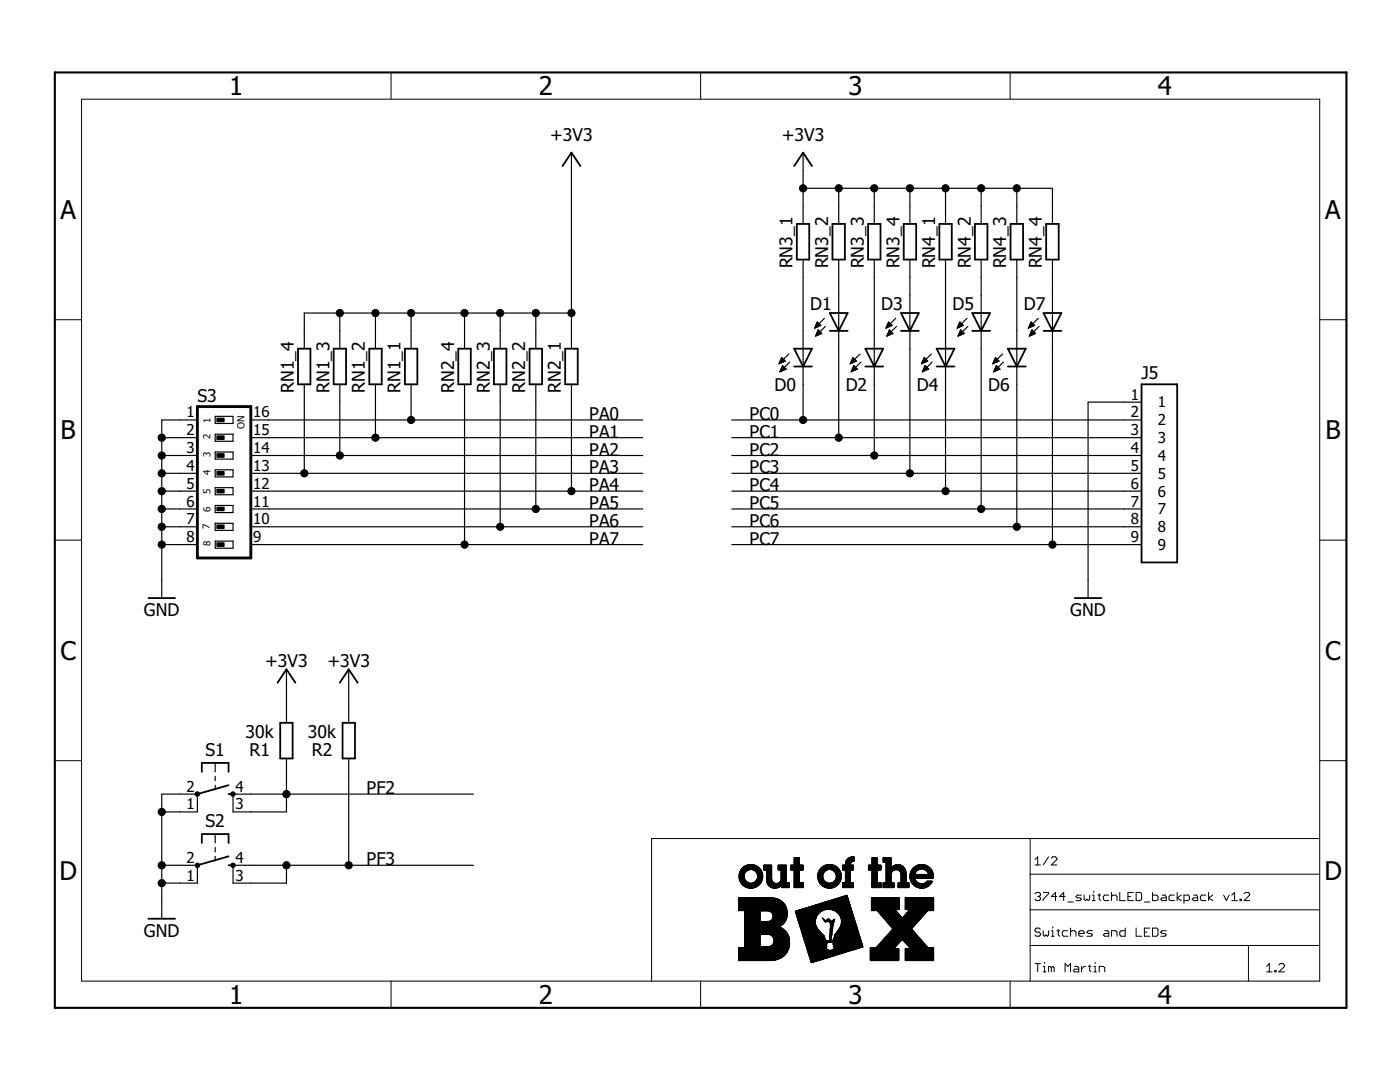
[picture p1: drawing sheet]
<svg xmlns="http://www.w3.org/2000/svg" width="279mm" height="216mm" viewBox="0 0 279 216" stroke-linecap="round" stroke-linejoin="round" font-family="sans-serif">
<defs><g id="words">
<g font-size="5.2">
<text x="45.8" y="19">1</text>
<text x="107.5" y="19">2</text>
<text x="169.3" y="19">3</text>
<text x="231.1" y="19">4</text>
<text x="12.1" y="43.6">A</text>
<text x="264.5" y="43.6">A</text>
<text x="12.1" y="87.6">B</text>
<text x="264.5" y="87.6">B</text>
<text x="12.1" y="131.6">C</text>
<text x="264.5" y="131.6">C</text>
<text x="11.9" y="175.6">D</text>
<text x="264.3" y="175.6">D</text>
<text x="45.8" y="200.3">1</text>
<text x="107.5" y="200.3">2</text>
<text x="169.3" y="200.3">3</text>
<text x="231.1" y="200.3">4</text>
</g>
<g font-size="3.5">
<text x="109.8" y="28.2">+3V3</text>
<text x="156" y="28.2">+3V3</text>
<text x="158.2" y="53.6" transform="rotate(-90 158.2 53.6)">RN3_1</text>
<text x="165.3" y="53.6" transform="rotate(-90 165.3 53.6)">RN3_2</text>
<text x="172.4" y="53.6" transform="rotate(-90 172.4 53.6)">RN3_3</text>
<text x="179.5" y="53.6" transform="rotate(-90 179.5 53.6)">RN3_4</text>
<text x="186.6" y="53.6" transform="rotate(-90 186.6 53.6)">RN4_1</text>
<text x="193.7" y="53.6" transform="rotate(-90 193.7 53.6)">RN4_2</text>
<text x="200.8" y="53.6" transform="rotate(-90 200.8 53.6)">RN4_3</text>
<text x="207.9" y="53.6" transform="rotate(-90 207.9 53.6)">RN4_4</text>
<text x="161.7" y="61.9">D1</text>
<text x="175.9" y="61.9">D3</text>
<text x="190.1" y="61.9">D5</text>
<text x="204.3" y="61.9">D7</text>
<text x="154.6" y="77.9">D0</text>
<text x="168.8" y="77.9">D2</text>
<text x="183" y="77.9">D4</text>
<text x="197.2" y="77.9">D6</text>
<text x="227.8" y="75.6">J5</text>
<text x="39.4" y="80.2">S3</text>
<text x="58.6" y="78.5" transform="rotate(-90 58.6 78.5)">RN1_4</text>
<text x="65.7" y="78.5" transform="rotate(-90 65.7 78.5)">RN1_3</text>
<text x="72.8" y="78.5" transform="rotate(-90 72.8 78.5)">RN1_2</text>
<text x="80" y="78.5" transform="rotate(-90 80 78.5)">RN1_1</text>
<text x="90.6" y="78.5" transform="rotate(-90 90.6 78.5)">RN2_4</text>
<text x="97.7" y="78.5" transform="rotate(-90 97.7 78.5)">RN2_3</text>
<text x="104.8" y="78.5" transform="rotate(-90 104.8 78.5)">RN2_2</text>
<text x="111.9" y="78.5" transform="rotate(-90 111.9 78.5)">RN2_1</text>
<text x="117.6" y="83.8">PA0</text>
<text x="149.6" y="83.8">PC0</text>
<text x="117.6" y="87.3">PA1</text>
<text x="149.6" y="87.3">PC1</text>
<text x="117.6" y="94.5">PA3</text>
<text x="117.6" y="90.9">PA2</text>
<text x="149.6" y="90.9">PC2</text>
<text x="149.6" y="94.5">PC3</text>
<text x="117.6" y="101.6">PA5</text>
<text x="117.6" y="98">PA4</text>
<text x="149.6" y="98">PC4</text>
<text x="149.6" y="101.6">PC5</text>
<text x="117.6" y="105.1">PA6</text>
<text x="149.6" y="105.1">PC6</text>
<text x="117.6" y="108.7">PA7</text>
<text x="149.6" y="108.7">PC7</text>
<text x="28.7" y="122.9">GND</text>
<text x="213.6" y="122.9">GND</text>
<text x="52.9" y="133">+3V3</text>
<text x="65.4" y="133">+3V3</text>
<text x="49" y="147.3">30k</text>
<text x="61.5" y="147.3">30k</text>
<text x="41" y="150.8">S1</text>
<text x="49.8" y="150.8">R1</text>
<text x="62.2" y="150.8">R2</text>
<text x="73.2" y="158.4">PF2</text>
<text x="41" y="165">S2</text>
<text x="73.2" y="172.7">PF3</text>
<text x="28.7" y="186.9">GND</text>
</g>
<g font-size="3">
<text x="37.2" y="83.3">1</text>
<text x="50.5" y="83.3">16</text>
<text x="225.7" y="79.7">1</text>
<text x="225.7" y="83.3">2</text>
<text x="231.1" y="81.3">1</text>
<text x="37.2" y="86.8">2</text>
<text x="50.5" y="86.8">15</text>
<text x="225.7" y="86.8">3</text>
<text x="231.1" y="84.9">2</text>
<text x="231.1" y="88.4">3</text>
<text x="37.2" y="90.4">3</text>
<text x="37.2" y="94">4</text>
<text x="50.5" y="94">13</text>
<text x="50.5" y="90.4">14</text>
<text x="225.7" y="90.4">4</text>
<text x="225.7" y="94">5</text>
<text x="231.1" y="92">4</text>
<text x="231.1" y="95.5">5</text>
<text x="37.2" y="97.5">5</text>
<text x="37.2" y="101.1">6</text>
<text x="50.5" y="101.1">11</text>
<text x="50.5" y="97.5">12</text>
<text x="225.7" y="97.5">6</text>
<text x="225.7" y="101.1">7</text>
<text x="231.1" y="99.1">6</text>
<text x="37.2" y="104.6">7</text>
<text x="50.5" y="104.6">10</text>
<text x="225.7" y="104.6">8</text>
<text x="231.1" y="102.6">7</text>
<text x="231.1" y="106.2">8</text>
<text x="37.2" y="108.2">8</text>
<text x="50.5" y="108.2">9</text>
<text x="225.7" y="108.2">9</text>
<text x="231.1" y="109.7">9</text>
<text x="37.2" y="157.9">2</text>
<text x="37.2" y="161.5">1</text>
<text x="47" y="157.9">4</text>
<text x="47" y="161.5">3</text>
<text x="37.2" y="172.2">2</text>
<text x="47" y="172.2">4</text>
<text x="37.2" y="175.7">1</text>
<text x="47" y="175.7">3</text>
</g>
<g font-size="1.9">
<text x="42" y="87.7" transform="rotate(-90 42 87.7)">2</text>
<text x="42" y="84.5" transform="rotate(-90 42 84.5)">1</text>
<text x="48.8" y="85.6" transform="rotate(-90 48.8 85.6)">ON</text>
<text x="42" y="94.8" transform="rotate(-90 42 94.8)">4</text>
<text x="42" y="91.2" transform="rotate(-90 42 91.2)">3</text>
<text x="42" y="98.5" transform="rotate(-90 42 98.5)">5</text>
<text x="41.8" y="105.6" transform="rotate(-90 41.8 105.6)">7</text>
<text x="42" y="102.1" transform="rotate(-90 42 102.1)">6</text>
<text x="42" y="109" transform="rotate(-90 42 109)">8</text>
</g>
</g></defs>
<g fill="none" stroke="#000" stroke-width=".2">
<path d="M16.3 19.8h247.1v176h-247.1zM78 14.5v5.3M139.8 14.5v5.3M201.6 14.5v5.3M10.9 63.8h5.4M263.4 63.8h5.3M10.9 107.8h5.4M263.4 107.8h5.3M10.9 151.8h5.4M263.4 151.8h5.3M205.6 167.3v28.5M205.6 174.4h57.8"/>
<path d="M206.6 178.3l.2-.2h.6l.2 .2v.3l-.2 .3M206.6 171.5l.5-.5v1.6M206.6 172.6h1M207.1 178.9h.3M207.4 178.9l.2 .3v.2l-.2 .3h-.6l-.2-.3M208.2 178.1h1.1v.2l-1.1 1.1v.3M209.3 171l-1.1 1.6M209.8 171.2l.3-.2h.6l.2 .2v.3l-1.1 1.1h1.1M210.9 178.9h-1.1l.9-.8v1.6M212.6 178.9h-1.1l.8-.8v1.6M213.1 180h1.1M215.8 178.6h-.8l-.3 .3 .3 .3h.6l.2 .2-.2 .3h-.9"/>
<path d="M216.4 178.6v.8l.2 .3 .3-.3 .3 .3 .3-.3v-.8M218 179.7h.6M218 178.6h.3v1.1M218.3 177.8v.3M219.1 178.6h.5M219.4 178.3v1.1l.2 .3M221.3 178.6h-.8l-.3 .3v.5l.3 .3h.8M221.8 178.9l.3-.3h.6l.2 .3v.8M221.8 178.1v1.6M223.5 178.1v1.6h1.1M225.1 178.9h.6M226.2 178.1h-1.1v1.6h1.1"/>
<path d="M226.7 178.1h.9l.2 .2v1.1l-.2 .3h-.9zM228.4 180h1.1M230 178.1v1.6h.8l.3-.3v-.5l-.3-.3h-.8M231.9 178.6h.6l.2 .3v.8h-.8l-.3-.3 .3-.2h.8M234.4 178.6h-.8l-.3 .3v.5l.3 .3h.8M234.9 178.1v1.6M235.8 178.6l-.9 .6 .9 .5M236.3 179.7h.8l.3-.3v-.5l-.3-.3h-.8v1.7M238.2 178.6h.5l.3 .3v.8h-.8l-.3-.3 .3-.2h.8M240.7 178.6h-.9l-.2 .3v.5l.2 .3h.9M241.2 178.1v1.6M242 178.6l-.8 .6 .8 .5"/>
<path d="M244.2 178.6l.6 1.1 .5-1.1M245.8 179.7h1.1M245.8 178.6l.6-.5v1.6M247.5 179.4h.3v.3h-.3zM248.3 178.3l.3-.2h.5l.3 .2v.3l-1.1 1.1h1.1M263.4 167.3h-133.4v28.5M78 195.8v5.3M139.8 195.8v5.3M201.6 195.8v5.3M205.6 188.7h57.8M205.6 181.5h57.8M206.6 192.3h1"/>
<path d="M207.1 192.3v1.6M207.6 185.4l-.2-.2h-.6l-.2 .2v.3l.2 .3h.6l.2 .3v.2l-.2 .3h-.6l-.2-.3M208.2 185.7v.8l.3 .3 .2-.3 .3 .3 .3-.3v-.8M208.2 193.9h.5M208.2 192.8h.3v1.1M208.5 192v.3M209.8 193.1l-.3-.3h-.2v1.1M209.8 186.8h.6M209.8 185.7h.3v1.1M209.8 193.1v.8M209.8 193.1l.3-.3 .3 .3v.8M210.1 184.9v.3"/>
<path d="M210.9 185.7h.6M211.2 185.4v1.1l.3 .3M212.6 193.9v-1.6l.5 .5 .6-.5v1.6M213.1 185.7h-.8l-.3 .3v.5l.3 .3h.8M213.7 186l.2-.3h.6l.2 .3v.8M213.7 185.2v1.6M214.5 192.8h.5l.3 .3v.8h-.8l-.3-.2 .3-.3h.8M215.3 186.3h1.1v-.3l-.3-.3h-.5l-.3 .3v.5l.3 .3h.5M215.8 192.8v1.1M216.6 192.8h-.2l-.6 .6M217.2 192.8h.5M217.5 192.6v1.1l.2 .2"/>
<path d="M218 185.7h-.8l-.3 .3 .3 .3h.5l.3 .2-.3 .3h-.8M218.3 193.9h.5M218.3 192.8h.3v1.1M218.6 192v.3M219.4 193.9v-1.1h.8l.3 .3v.8M220.5 185.7h.5l.3 .3v.8h-.8l-.3-.3 .3-.2h.8M221.8 186.8v-1.1h.9l.2 .3v.8M224.6 185.2v1.6h-.9l-.2-.3v-.5l.2-.3h.9M226.7 185.2v1.6h1.1M228.4 186h.5M229.5 185.2h-1.1v1.6h1.1M230 185.2h.8l.3 .2v1.1l-.3 .3h-.8z"/>
<path d="M232.7 185.7h-.8l-.3 .3 .3 .3h.6l.2 .2-.2 .3h-.9M249.2 188.7v7.1M252.8 192.8l.5-.5v1.6M252.8 193.9h1.1M254.4 193.7h.3v.2h-.3zM255.2 192.6l.3-.3h.6l.2 .3v.2l-1.1 1.1h1.1"/>
</g>
<path d="M10.9 14.5h257.8v186.6h-257.8z" fill="none" stroke="#000" stroke-width=".42"/>
<g fill="#000" stroke="#000" stroke-width=".2">
<path d="M43.3 83.4h1.4v.8h-1.4zM43.3 87h1.4v.7h-1.4zM43.3 90.5h1.4v.7h-1.4zM43.3 94.1h1.4v.7h-1.4zM43.3 97.6h1.4v.8h-1.4zM43.3 101.2h1.4v.7h-1.4zM43.3 104.8h1.4v.7h-1.4zM43.3 108.3h1.4v.7h-1.4zM147.4 180h8.8zM147.4 179.9l8.7 .1zM147.4 179.9h8.7zM147.4 179.8l8.6 .1z"/>
<path d="M147.4 179.7l8.5 .1zM147.4 179.7h8.5zM147.4 179.6l8.4 .1zM147.4 179.6h8.3zM147.4 179.5l8.2 .1zM147.4 179.4l8 .1zM147.4 179.3l7.7 .1zM147.4 179.3h7.6zM147.4 179.2l7.3 .1zM147.4 179.2h7.1zM147.4 179.1l6.8 .1zM147.4 179.5h8.1z"/>
<path d="M147.4 179.4h7.9zM147.5 175.3h1zM147.5 175.2l1 .1zM147.5 175.2h1zM147.5 175.1l1 .1zM147.5 175.1h1zM147.5 175h1zM147.5 174.9h1zM147.5 174.8h1zM147.5 174.7l1 .1zM147.5 174.7h1zM147.5 174.6l1 .1z"/>
<path d="M147.5 174.6h1zM147.5 174.5l1 .1zM147.5 174.5h1zM147.5 174.4l1 .1zM147.6 175.5h1.1zM147.6 175.4l1.1 .1zM147.6 175.4h1zM147.6 175.3l1 .1zM147.6 174.4h1zM147.6 174.3h1zM147.6 174.2h1.1zM147.6 175.6l1.2 .1z"/>
<path d="M147.6 174.1h1.2zM147.6 175.6h1.1zM147.6 175.5l1.1 .1zM147.6 174.1h1.1zM147.6 175.7h1.2zM147.6 174h1.2zM147.6 173.9l1.2 .1zM147.7 175.8l1.2 .1zM147.7 175.7l1.2 .1zM147.7 173.9h1.2zM147.7 175.9h1.3zM147.7 173.8l1.2 .1z"/>
<path d="M147.7 175.9l1.3 .1zM147.7 173.8h1.3zM147.8 176l1.4 .1zM147.8 176h1.3zM147.8 173.7l1.3 .1zM147.8 173.7h1.4zM147.8 176.1h1.5zM147.8 173.6l1.5 .1zM147.8 176.2h1.8zM147.8 176.1l1.6 .1zM147.8 173.6h1.6zM147.8 173.5l1.8 .1z"/>
<path d="M147.9 176.2l3.9 .1zM147.9 173.5h3.9zM148 176.3h3.7zM148 173.4h3.7zM148 176.4h3.7zM148 176.3l3.7 .1zM148 173.3h3.7zM148.1 176.4l3.5 .1zM148.1 173.2l3.5 .1zM148.1 176.5l3.5 .1zM148.1 173.2h3.5zM148.2 176.6h3.3z"/>
<path d="M148.2 173.1l3.3 .1zM148.2 176.6l3.2 .1zM148.2 173.1h3.2zM148.3 176.7h3.1zM148.3 173l3.1 .1zM148.3 173h3zM148.4 176.7l2.9 .1zM148.4 176.8h2.8zM148.4 172.9l2.9 .1zM148.5 176.8l2.7 .1zM148.5 172.9h2.7zM148.6 176.9h2.5z"/>
<path d="M148.6 172.8l2.5 .1zM148.7 176.9l2.3 .1zM148.7 172.8h2.3zM148.8 177h2.1zM148.8 172.7l2.1 .1zM148.9 177l1.9 .1zM148.9 172.7h1.9zM149 177.1h1.6zM149 172.6l1.7 .1zM149.2 177.1l1.3 .1zM149.2 172.6h1.3zM149.4 177.2h.9z"/>
<path d="M149.4 172.5l.9 .1zM150.1 176.2h1.7zM150.1 173.5l1.7 .1zM150.3 176.1l1.6 .1zM150.3 173.6h1.6zM150.4 176.1h1.5zM150.4 173.6l1.5 .1zM150.5 176l1.4 .1zM150.5 173.7h1.4zM150.6 173.7l1.4 .1zM150.6 176h1.3zM150.7 175.9l1.3 .1z"/>
<path d="M150.7 173.8h1.3zM150.7 175.9h1.3zM150.7 173.8l1.3 .1zM150.8 175.8l1.2 .1zM150.8 173.9h1.2zM150.9 175.7l1.1 .1zM150.9 173.9l1.1 .1zM150.9 175.7h1.2zM150.9 175.6l1.2 .1zM150.9 174.1h1.2zM150.9 174h1.2zM151 175.6h1.1z"/>
<path d="M151 174.1h1.1zM151 175.5l1.1 .1zM151 175.5h1.1zM151 174.2h1.1zM151.1 175.4l1 .1zM151.1 175.4h1zM151.1 174.3h1.1zM151.1 174.3h1zM151.1 175.3l1.1 .1zM151.1 175.3h1.1zM151.1 175.2l1.1 .1zM151.1 174.5h1.1z"/>
<path d="M151.1 174.4l1.1 .1zM151.1 174.4h1.1zM151.2 175.2h1zM151.2 175.1l1 .1zM151.2 175.1h1zM151.2 175h1zM151.2 174.9h1zM151.2 174.8h1zM151.2 174.7l1 .1zM151.2 174.7h1zM151.2 174.6l1 .1zM151.2 174.6h1z"/>
<path d="M151.2 174.5l1 .1zM152.4 173.6h1.6zM152.4 173.5l1.6 .1zM152.4 173.5h1.6zM152.4 173.4h1.6zM152.4 173.3h1.6zM152.4 173.2l1.6 .1zM152.4 173.2h1.6zM152.4 173.1l1.6 .1zM152.4 173.1h1.6zM152.4 173l1.6 .1zM152.4 173h1.6z"/>
<path d="M152.4 172.9l1.6 .1zM152.4 172.9h1.6zM152.4 172.8l1.6 .1zM152.4 172.8h1.6zM152.4 172.7l1.6 .1zM152.4 172.7h1.6zM152.4 172.6l1.6 .1zM153 175.9h1.2zM153 175.8l1.2 .1zM153 175.9l1.2 .1zM153 175.7l1.1 .1zM153 175.7h1.1z"/>
<path d="M153 175.6l1.1 .1zM153 175.6h1.1zM153 175.5l1.1 .1zM153 175.5h1.1zM153 175.4l1.1 .1zM153 175.4h1.1zM153 175.3l1 .1zM153 175.3h1zM153 175.2l1 .1zM153 175.2h1zM153 175.1l1 .1zM153 175.1h1z"/>
<path d="M153 175h1zM153 174.9h1zM153 174.8h1zM153 174.7l1 .1zM153 174.7h1zM153 174.6l1 .1zM153 174.6h1zM153 174.5l1 .1zM153 174.5h1zM153 174.4l1 .1zM153 174.4h1zM153 174.3h1z"/>
<path d="M153 174.2h1zM153 174.1h1zM153 174h1zM153 173.9l1 .1zM153 173.9h1zM153 173.8l1 .1zM153 173.8h1zM153 173.7l1 .1zM153 173.7h1zM153 173.6l1 .1zM153 176l1.3 .1zM153 176h1.3z"/>
<path d="M153.1 176.1h1.3zM153.1 176.1l1.4 .1zM153.1 176.2l1.6 .1zM153.1 176.2h1.4zM153.2 176.3l4.3 .1zM153.2 176.3h4.3zM153.2 176.4l4.3 .1zM153.2 176.4h4.3zM153.2 176.5l4.3 .1zM153.3 176.6l4.2 .1zM153.3 176.6h4.2zM153.4 176.7h2.5z"/>
<path d="M153.4 176.7l2.5 .1zM153.5 176.8h2.3zM153.5 176.8l2.3 .1zM153.6 176.9h2.1zM153.7 176.9l1.9 .1zM153.7 177h1.9zM153.8 177l1.6 .1zM153.9 177.1h1.4zM154.1 177.1l1.1 .1zM154.3 177.2h.7zM155.1 176.2l2.4 .1zM155.3 176.2h2.2z"/>
<path d="M155.3 173.5l1.6 .1zM155.3 173.5h1.6zM155.3 173.4h1.6zM155.3 173.3h1.6zM155.3 173.2l1.6 .1zM155.3 173.2h1.6zM155.3 173.1l1.6 .1zM155.3 173.1h1.6zM155.3 173l1.6 .1zM155.3 173h1.6zM155.3 172.9l1.6 .1zM155.3 172.9h1.6z"/>
<path d="M155.3 172.8l1.6 .1zM155.3 172.8h1.6zM155.3 172.7l1.6 .1zM155.3 172.7h1.6zM155.3 173.6h1.6zM155.3 172.6l1.6 .1zM155.4 176.1l2.1 .1zM155.5 176.1h1.4zM155.5 176l1.4 .1zM155.6 176h1.3zM155.7 175.9l1.2 .1zM155.7 175.9h1.2z"/>
<path d="M155.7 175.8l1.2 .1zM155.7 175.7l1.2 .1zM155.8 175.7h1.1zM155.8 175.6l1.1 .1zM155.8 175.6h1.1zM155.9 175.5l1 .1zM155.9 175.5h1zM155.9 175.4l1 .1zM155.9 175.4h1zM155.9 175.3l1 .1zM155.9 175.3h1zM155.9 175.2l1 .1z"/>
<path d="M155.9 175.2h1zM155.9 175.1l1 .1zM155.9 175.1h1zM155.9 175h1zM155.9 174.9h1zM155.9 174.8h1zM155.9 174.7l1 .1zM155.9 174.7h1zM155.9 174.6l1 .1zM155.9 174.6h1zM155.9 174.5l1 .1zM155.9 174.5h1z"/>
<path d="M155.9 174.4l1 .1zM155.9 174.4h1zM155.9 174.3h1zM155.9 174.2h1zM155.9 174.1h1zM155.9 174h1zM155.9 173.9l1 .1zM155.9 173.9h1zM155.9 173.8l1 .1zM155.9 173.8h1zM155.9 173.7l1 .1zM155.9 173.7h1z"/>
<path d="M155.9 173.6l1 .1zM156 177.1h1.5zM156 177l1.5 .1zM156 177h1.5zM156 176.9l1.5 .1zM156 176.9h1.5zM156 176.8l1.5 .1zM156 176.8h1.5zM156 176.7l1.5 .1zM156 176.7h1.5zM157.8 173.6h2.5zM157.8 173.5l2.5 .1z"/>
<path d="M157.8 173.5h2.5zM157.8 173.4h2.5zM157.8 173.3h2.5zM157.8 173.2l2.5 .1zM157.8 173.2h2.5zM157.8 173.1l2.5 .1zM157.8 173.1h2.5zM157.8 173l2.5 .1zM157.8 173h2.5zM157.8 172.9l2.5 .1zM157.8 172.9h2.5zM157.8 172.8l2.5 .1z"/>
<path d="M157.8 172.8h2.5zM157.8 172.7l2.5 .1zM157.8 172.7h2.5zM157.8 172.6l2.5 .1zM158.5 177.1h1.8zM158.5 177l1.8 .1zM158.5 177h1.8zM158.5 176.9l1.8 .1zM158.5 176.9h1.8zM158.5 176.8l1.8 .1zM158.5 176.8h1.8zM158.5 176.7l1.8 .1z"/>
<path d="M158.5 176.7h1.8zM158.5 176.6l1.8 .1zM158.5 176.6h1.8zM158.5 176.5l1.8 .1zM158.5 176.4l1.8 .1zM158.5 176.4h1.8zM158.5 176.3l1.8 .1zM158.5 176.3h1.8zM158.5 176.2l1.8 .1zM158.5 176.2h1.8zM158.5 176.1l1.8 .1zM158.5 176.1h1z"/>
<path d="M158.5 176l1 .1zM158.5 176h1zM158.5 175.9l1 .1zM158.5 175.9h1zM158.5 175.8l1 .1zM158.5 175.7l1 .1zM158.5 175.7h1zM158.5 175.6l1 .1zM158.5 175.6h1zM158.5 175.5l1 .1zM158.5 175.5h1zM158.5 175.4l1 .1z"/>
<path d="M158.5 175.4h1zM158.5 175.3l1 .1zM158.5 175.3h1zM158.5 175.2l1 .1zM158.5 175.2h1zM158.5 175.1l1 .1zM158.5 175.1h1zM158.5 175h1zM158.5 174.9h1zM158.5 174.8h1zM158.5 174.7l1 .1zM158.5 174.7h1z"/>
<path d="M158.5 174.6l1 .1zM158.5 174.6h1zM158.5 174.5l1 .1zM158.5 174.5h1zM158.5 174.4l1 .1zM158.5 174.4h1zM158.5 174.3h1zM158.5 174.2h1zM158.5 174.1h1zM158.5 174h1zM158.5 173.9l1 .1zM158.5 173.9h1z"/>
<path d="M158.5 173.8l1 .1zM158.5 173.8h1zM158.5 173.7l1 .1zM158.5 173.7h1zM158.5 173.6l1 .1zM158.5 172.6h1zM158.5 172.5l1 .1zM158.5 172.4l1 .1zM158.5 172.4h1zM158.5 172.3l1 .1zM158.5 172.3h1zM158.5 172.2l1 .1z"/>
<path d="M158.5 172.2h1zM158.5 172.1l1 .1zM158.5 172.1h1zM158.5 172l1 .1zM158.5 172h1zM158.5 171.9l1 .1zM158.5 171.9h1zM158.5 171.8l1 .1zM158.5 171.7l1 .1zM158.5 171.7h1zM158.5 171.6l1 .1zM158.5 171.6h1z"/>
<path d="M158.5 171.5l1 .1zM158.5 171.5h1zM158.5 171.4l1 .1zM158.5 171.4h1zM158.5 171.3l1 .1zM158.5 171.3h1zM158.5 171.2l1 .1zM158.5 171.2h1zM158.5 171.1l1 .1zM163.2 175.1l1 .1zM163.2 175.1h1zM163.2 175h1z"/>
<path d="M163.2 174.9h1zM163.2 174.8h1zM163.2 174.7l1 .1zM163.2 174.7h1zM163.2 174.6l1 .1zM163.2 174.6h1zM163.2 174.5l1 .1zM163.2 175.2h1zM163.2 174.5h1zM163.2 175.4h1.1zM163.2 175.3l1.1 .1zM163.2 175.3h1.1z"/>
<path d="M163.2 175.2l1.1 .1zM163.2 174.4l1.1 .1zM163.2 174.4h1.1zM163.2 174.3h1.1zM163.3 175.6h1.2zM163.3 175.5l1.1 .1zM163.3 175.5h1.1zM163.3 175.4l1 .1zM163.3 174.2h1zM163.3 174.2h1.1zM163.3 174.1h1.2zM163.3 175.7h1.2z"/>
<path d="M163.3 174h1.2zM163.3 173.9l1.2 .1zM163.3 175.6l1.1 .1zM163.3 174.1h1.1zM163.4 175.9h1.3zM163.4 175.8l1.2 .1zM163.4 175.7l1.2 .1zM163.4 173.9h1.2zM163.4 173.8l1.3 .1zM163.4 176h1.4zM163.4 173.7l1.4 .1zM163.4 175.9l1.3 .1z"/>
<path d="M163.4 173.8h1.3zM163.5 176l1.4 .1zM163.5 173.7h1.4zM163.5 173.6l1.5 .1zM163.5 176.1l1.6 .1zM163.5 173.6h1.6zM163.6 176.1h1.4zM163.6 176.2l3.9 .1zM163.6 176.2h1.8zM163.6 173.5l1.7 .1zM163.6 173.5h3.9zM163.7 176.3h3.7z"/>
<path d="M163.7 173.4h3.7zM163.7 176.3l3.7 .1zM163.7 173.3h3.7zM163.8 176.4h3.5zM163.8 176.4l3.5 .1zM163.8 173.2l3.5 .1zM163.9 176.5l3.4 .1zM163.9 173.2h3.4zM163.9 176.6h3.3zM163.9 173.1l3.3 .1zM164 173.1h3.2zM164 176.6l3.1 .1z"/>
<path d="M164 176.7h3.1zM164 173l3.1 .1zM164.1 173h3zM164.1 176.7l2.9 .1zM164.1 176.8h2.9zM164.1 172.9l2.9 .1zM164.2 176.8l2.7 .1zM164.2 172.9h2.7zM164.3 176.9h2.5zM164.3 172.8l2.5 .1zM164.4 176.9l2.3 .1zM164.4 172.8h2.3z"/>
<path d="M164.5 177h2.1zM164.5 172.7l2.1 .1zM164.6 180h4.9zM164.6 177l1.9 .1zM164.6 172.7h1.9zM164.7 177.1h1.7zM164.7 172.6l1.7 .1zM164.8 179.9l4.7 .1zM164.9 172.6h1.3zM164.9 177.1l1.3 .1zM165 179.9h4.4zM165.1 172.5l.9 .1z"/>
<path d="M165.1 179.8l4.3 .1zM165.1 177.2h.8zM165.3 179.7l4.1 .1zM165.5 179.7h3.9zM165.7 179.6l3.7 .1zM165.7 176.2h1.8zM165.8 179.6h3.6zM165.8 173.5l1.7 .1zM166 176.1l1.6 .1zM166 173.6h1.6zM166 179.5l3.4 .1zM166.1 176.1h1.5z"/>
<path d="M166.1 173.6l1.5 .1zM166.2 176l1.4 .1zM166.2 173.7h1.4zM166.2 179.5h3.1zM166.3 176h1.3zM166.3 173.7l1.3 .1zM166.4 179.4l2.9 .1zM166.4 175.9l1.2 .1zM166.4 173.8h1.3zM166.4 175.9h1.3zM166.4 173.8l1.3 .1zM166.5 175.8l1.2 .1z"/>
<path d="M166.5 173.9h1.2zM166.5 179.4h2.8zM166.5 175.7l1.3 .1zM166.5 173.9l1.3 .1zM166.6 175.7h1.2zM166.6 174h1.2zM166.6 174.1h1.2zM166.6 175.6l1.1 .1zM166.7 179.3l2.5 .1zM166.7 175.6h1.1zM166.7 175.5l1.1 .1zM166.7 174.2h1.1z"/>
<path d="M166.7 174.1h1.1zM166.8 175.5h1zM166.8 175.4l1.1 .1zM166.8 174.3h1.1zM166.8 174.2h1.1zM166.8 175.4h1.1zM166.8 175.3l1.1 .1zM166.8 174.4l1.1 .1zM166.8 174.4h1.1zM166.9 175.3h1zM166.9 175.2l1 .1zM166.9 175.2h1z"/>
<path d="M166.9 175.1l1 .1zM166.9 175.1h1zM166.9 174.6l1 .1zM166.9 174.6h1zM166.9 174.5l1 .1zM166.9 174.5h1zM166.9 175h1zM166.9 174.9h1zM166.9 174.8h1zM166.9 174.7l1 .1zM166.9 174.7h1zM166.9 179.3h2.3z"/>
<path d="M167 179.2l2.2 .1zM167.2 179.2h2zM167.4 179.1l1.8 .1zM167.6 179.1h1.6zM167.7 179h1.4zM167.9 178.9l1.2 .1zM168.1 178.9h1zM168.1 177.1h2.2zM168.1 177l2.2 .1zM168.1 177h2.2zM168.1 176.9l2.2 .1zM168.1 176.9h2.2z"/>
<path d="M168.1 176.8l2.2 .1zM168.1 176.8h2.2zM168.1 176.7l2.2 .1zM168.1 176.7h2.2zM168.1 176.6l2.2 .1zM168.1 176.6h2.2zM168.1 176.5l2.2 .1zM168.1 176.4l2.2 .1zM168.1 176.4h2.2zM168.1 176.3l2.2 .1zM168.1 176.3h2.2zM168.1 176.2l2.2 .1z"/>
<path d="M168.1 176.2h2.2zM168.1 176.1l2.2 .1zM168.1 173.6h2.2zM168.1 173.5l2.2 .1zM168.1 173.5h2.2zM168.1 173.4h2.2zM168.1 173.3h2.2zM168.1 173.2l2.2 .1zM168.1 173.2h2.2zM168.1 173.1l2.2 .1zM168.1 173.1h2.2zM168.1 173l2.2 .1z"/>
<path d="M168.1 173h2.2zM168.1 172.9l2.2 .1zM168.1 172.9h2.2zM168.1 172.8l2.2 .1zM168.1 172.8h2.2zM168.1 172.7l2.2 .1zM168.1 172.7h2.2zM168.1 172.6l2.2 .1zM168.3 178.8l.8 .1zM168.4 178.8h.7zM168.6 178.7l.5 .1zM168.7 176.1h1z"/>
<path d="M168.7 176l1 .1zM168.7 176h1zM168.7 175.9l1 .1zM168.7 175.9h1zM168.7 175.8l1 .1zM168.7 175.7l1 .1zM168.7 175.7h1zM168.7 175.6l1 .1zM168.7 175.6h1zM168.7 175.5l1 .1zM168.7 175.5h1zM168.7 175.4l1 .1z"/>
<path d="M168.7 175.4h1zM168.7 175.3l1 .1zM168.7 175.3h1zM168.7 175.2l1 .1zM168.7 175.2h1zM168.7 175.1l1 .1zM168.7 175.1h1zM168.7 175h1zM168.7 174.9h1zM168.7 174.8h1zM168.7 174.7l1 .1zM168.7 174.7h1z"/>
<path d="M168.7 174.6l1 .1zM168.7 174.6h1zM168.7 174.5l1 .1zM168.7 174.5h1zM168.7 174.4l1 .1zM168.7 174.4h1zM168.7 174.3h1zM168.7 174.2h1zM168.7 174.1h1zM168.7 174h1zM168.7 173.9l1 .1zM168.7 173.9h1z"/>
<path d="M168.7 173.8l1 .1zM168.7 173.8h1zM168.7 173.7l1 .1zM168.7 173.7h1zM168.7 173.6l1 .1zM168.7 172.6h1zM168.7 172.5l1 .1zM168.7 172.4l1 .1zM168.7 172.4h1zM168.7 172.3l1.1 .1zM168.7 172.3h1.1zM168.7 172.2l1.1 .1z"/>
<path d="M168.7 172.2h1.1zM168.7 172.1l1.1 .1zM168.8 178.7h.3zM168.8 172l1.1 .1zM168.8 172h1.2zM168.8 172.1h1.1zM168.8 171.9l1.3 .1zM168.8 171.9h1.5zM168.8 171.8l1.7 .1zM168.9 171.7l1.6 .1zM168.9 171.7h1.6zM168.9 171.6l1.6 .1z"/>
<path d="M168.9 178.6l.2 .1zM168.9 171.6h1.6zM169 171.5l1.5 .1zM169 171.5h1.5zM169 171.4l1.5 .1zM169.1 171.4h1.4zM169.2 171.3l1.3 .1zM169.2 171.3h1.3zM169.3 171.2l1.2 .1zM169.4 171.2h1.1zM169.5 171.1l1 .1zM169.6 171.1h.9z"/>
<path d="M169.7 171h.8zM170 171h.5zM173.3 173.5l2.6 .1zM173.3 173.5h2.6zM173.3 173.4h2.6zM173.3 173.3h2.6zM173.3 173.2l2.6 .1zM173.3 173.2h2.6zM173.3 173.1l2.6 .1zM173.3 173.1h2.6zM173.3 173l2.6 .1zM173.3 173h2.6z"/>
<path d="M173.3 172.9l2.6 .1zM173.3 172.9h2.6zM173.3 172.8l2.6 .1zM173.3 172.8h2.6zM173.3 172.7l2.6 .1zM173.3 172.7h2.6zM173.3 172.6l2.5 .1zM173.4 173.6h2.4zM173.9 180h5.6zM173.9 179.9l5.6 .1zM173.9 179.9h5.6zM173.9 179.8l5.6 .1z"/>
<path d="M173.9 179.7l5.6 .1zM173.9 179.7h5.6zM173.9 179.6l5.6 .1zM173.9 179.6h5.6zM173.9 179.5l5.6 .1zM173.9 179.5h5.6zM173.9 179.4l5.6 .1zM173.9 179.4h5.6zM173.9 179.3l5.6 .1zM173.9 179.3h5.6zM173.9 179.2l5.6 .1zM173.9 179.2h5.6z"/>
<path d="M173.9 179.1l5.6 .1zM174 177l1.9 .1zM174 177h1.9zM174 176.9l1.9 .1zM174 176.9h1.9zM174 176.8l1.9 .1zM174 176.8h1.9zM174 176.7l1.9 .1zM174 176.7h1.9zM174 176.6l1.9 .1zM174 176.6h1.9zM174 176.5l1.9 .1z"/>
<path d="M174 176.4l1.9 .1zM174 176.4h1.9zM174 176.3l1.9 .1zM174 176.3h1.9zM174 176.2l1.9 .1zM174 176.2h1.9zM174 176.1l1.9 .1zM174 176.1h1.1zM174 176l1.1 .1zM174 176h1.1zM174 175.9l1.1 .1zM174 175.9h1.1z"/>
<path d="M174 175.8l1.1 .1zM174 175.7l1.1 .1zM174 175.7h1.1zM174 175.6l1.1 .1zM174 175.6h1.1zM174 175.5l1.1 .1zM174 175.5h1.1zM174 175.4l1.1 .1zM174 175.4h1.1zM174 175.3l1.1 .1zM174 175.3h1.1zM174 175.2l1.1 .1z"/>
<path d="M174 175.2h1.1zM174 175.1l1.1 .1zM174 175.1h1.1zM174 175h1.1zM174 174.9h1.1zM174 174.8h1.1zM174 174.7l1.1 .1zM174 174.7h1.1zM174 174.6l1.1 .1zM174 174.6h1.1zM174 174.5l1.1 .1zM174 174.5h1.1z"/>
<path d="M174 174.4l1.1 .1zM174 174.4h1.1zM174 174.3h1.1zM174 174.2h1.1zM174 174.1h1.1zM174 174h1.1zM174 173.9l1.1 .1zM174 173.9h1.1zM174 173.8l1.1 .1zM174 173.8h1.1zM174 173.7l1.1 .1zM174 173.7h1.1z"/>
<path d="M174 173.6l1.1 .1zM174 172.6h1.1zM174 172.5l1.1 .1zM174 172.4l1.1 .1zM174 172.4h1.1zM174 172.3l1.1 .1zM174 172.3h1.1zM174 172.2l1.1 .1zM174 172.2h1.1zM174 172.1l1.1 .1zM174 172.1h1.1zM174 172l1.1 .1z"/>
<path d="M174 172h1.1zM174 171.9l1.1 .1zM174 171.9h1.1zM174 171.8l1.1 .1zM174 171.7l1.1 .1zM174 171.7h1.1zM174 171.6l1.1 .1zM174 171.6h1.1zM174 171.5l1.1 .1zM174 171.5h1.1zM174 171.4l1.1 .1zM174 171.4h1.1z"/>
<path d="M174 171.3l1.1 .1zM174 171.3h1.1zM174 171.2l1.1 .1zM174 171.2h1.1zM174 171.1l1.1 .1zM174.1 177.1h1.8zM176.2 177.1h2.2zM176.2 177l2.2 .1zM176.2 177h2.2zM176.2 176.9l2.2 .1zM176.2 176.9h2.2zM176.2 176.8l2.2 .1z"/>
<path d="M176.2 176.8h2.2zM176.2 176.7l2.2 .1zM176.2 176.7h2.2zM176.2 176.6l2.2 .1zM176.2 176.6h2.2zM176.2 176.5l2.2 .1zM176.2 176.4l2.2 .1zM176.2 176.4h2.2zM176.2 176.3l2.2 .1zM176.2 176.3h2.2zM176.2 176.2l2.2 .1zM176.2 176.2h2.2z"/>
<path d="M176.2 176.1l2.2 .1zM176.2 172l1.6 .1zM176.2 172h1.6zM176.2 171.9l1.6 .1zM176.2 171.9h1.6zM176.2 171.8l1.6 .1zM176.2 171.7l1.6 .1zM176.2 171.7h1.6zM176.2 171.6l1.6 .1zM176.2 171.6h1.6zM176.2 171.5l1.6 .1zM176.2 171.5h1.6z"/>
<path d="M176.2 171.4l1.6 .1zM176.2 171.4h1.6zM176.2 171.3l1.6 .1zM176.2 171.3h1.6zM176.2 171.2l1.6 .1zM176.2 171.2h1.6zM176.2 171.1l1.6 .1zM176.8 176.1h1zM176.8 176l1 .1zM176.8 176h1zM176.8 175.9l1 .1zM176.8 175.9h1z"/>
<path d="M176.8 175.8l1 .1zM176.8 175.7l1 .1zM176.8 175.7h1zM176.8 175.6l1 .1zM176.8 175.6h1zM176.8 175.5l1 .1zM176.8 175.5h1zM176.8 175.4l1 .1zM176.8 175.4h1zM176.8 175.3l1 .1zM176.8 175.3h1zM176.8 175.2l1 .1z"/>
<path d="M176.8 175.2h1zM176.8 175.1l1 .1zM176.8 175.1h1zM176.8 175h1zM176.8 174.9h1zM176.8 174.8h1zM176.8 174.7l1 .1zM176.8 174.7h1zM176.8 174.6l1 .1zM176.8 174.6h1zM176.8 174.5l1 .1zM176.8 174.5h1z"/>
<path d="M176.8 174.4l1 .1zM176.8 174.4h1.1zM176.8 174.3h1.1zM176.8 174.2h1.1zM176.8 174.1h1.1zM176.8 174h1.2zM176.8 173.9l1.3 .1zM176.8 173.9h1.3zM176.8 173.8l1.3 .1zM176.8 173.8h1.3zM176.8 173.7l1.4 .1zM176.8 173.7h1.5z"/>
<path d="M176.8 173.6l1.6 .1zM176.8 173.6h1.7zM176.8 173.5l3.9 .1zM176.8 173.5h3.9zM176.8 173.4h3.9zM176.8 173.4h3.8zM176.8 173.3h3.8zM176.8 173.2l3.8 .1zM176.8 173.2h1zM176.8 173.1l1 .1zM176.8 173.1h1zM176.8 173l1 .1z"/>
<path d="M176.8 173h1zM176.8 172.9l1 .1zM176.8 172.9h1zM176.8 172.8l1 .1zM176.8 172.8h1zM176.8 172.7l1 .1zM176.8 172.7h1zM176.8 172.6l1 .1zM176.8 172.6h1zM176.8 172.5l1 .1zM176.8 172.4l1 .1zM176.8 172.4h1z"/>
<path d="M176.8 172.3l1 .1zM176.8 172.3h1zM176.8 172.2l1 .1zM176.8 172.2h1zM176.8 172.1l1 .1zM176.8 172.1h1zM177.9 173.2h2.6zM177.9 173.1l2.5 .1zM177.9 173.1h2.5zM178 173l2.4 .1zM178.1 173h2.2zM178.1 172.9l2.2 .1z"/>
<path d="M178.2 172.9h2zM178.2 172.8l1.9 .1zM178.3 172.8h1.8zM178.4 172.7l1.6 .1zM178.5 172.7h1.4zM178.6 172.6l1.2 .1zM178.8 172.6h.8zM179 172.5l.4 .1zM179.2 173.6h1.5zM179.2 177.1h2.2zM179.2 177l2.2 .1zM179.2 177h2.2z"/>
<path d="M179.2 176.9l2.2 .1zM179.2 176.9h2.2zM179.2 176.8l2.2 .1zM179.2 176.8h2.2zM179.2 176.7l2.2 .1zM179.2 176.7h2.2zM179.2 176.6l2.2 .1zM179.2 176.6h2.2zM179.2 176.5l2.2 .1zM179.2 176.4l2.2 .1zM179.2 176.4h2.2zM179.2 176.3l2.2 .1z"/>
<path d="M179.2 176.3h2.2zM179.2 176.2l2.2 .1zM179.2 176.2h2.2zM179.2 176.1l2.2 .1zM179.3 173.6l1.4 .1zM179.4 173.7h1.4zM179.5 173.7l1.3 .1zM179.5 173.8h1.3zM179.6 173.9h1.2zM179.6 173.8l1.2 .1zM179.6 173.9l1.2 .1zM179.7 174.1h1.1z"/>
<path d="M179.7 174h1.1zM179.8 174.3h1zM179.8 174.2h1zM179.8 174.1h1zM179.8 176.1h1.1zM179.8 176l1.1 .1zM179.8 176h1.1zM179.8 175.9l1.1 .1zM179.8 175.9h1.1zM179.8 175.8l1.1 .1zM179.8 175.7l1.1 .1zM179.8 175.7h1.1z"/>
<path d="M179.8 175.6l1.1 .1zM179.8 175.6h1.1zM179.8 175.5l1.1 .1zM179.8 175.5h1.1zM179.8 175.4l1.1 .1zM179.8 175.4h1.1zM179.8 175.3l1.1 .1zM179.8 175.3h1.1zM179.8 175.2l1.1 .1zM179.8 175.2h1.1zM179.8 175.1l1.1 .1zM179.8 175.1h1.1z"/>
<path d="M179.8 175h1.1zM179.8 174.9h1.1zM179.8 174.8h1.1zM179.8 174.7l1.1 .1zM179.8 174.7h1.1zM179.8 174.6l1.1 .1zM179.8 174.6h1.1zM179.8 174.5l1.1 .1zM179.8 174.5h1.1zM179.8 174.4l1.1 .1zM179.8 174.4h1zM180.7 180h5.6z"/>
<path d="M180.7 179.9l5.6 .1zM180.7 179.9h5.6zM180.7 179.8l5.6 .1zM180.7 179.7l5.6 .1zM180.7 179.7h5.6zM180.7 179.6l5.6 .1zM180.7 179.6h5.6zM180.7 179.5l5.6 .1zM180.7 179.5h5.6zM180.7 179.4l5.6 .1zM180.7 179.4h5.6zM180.7 179.3l5.6 .1z"/>
<path d="M180.7 179.3h5.6zM180.7 179.2l5.6 .1zM180.7 179.2h5.6zM180.7 179.1l5.6 .1zM181.6 175.1h4.7zM181.6 175h4.7zM181.6 174.9h4.7zM181.6 174.8h4.7zM181.6 174.7l4.7 .1zM181.6 174.7h4.7zM181.6 175.3h1zM181.6 175.2l4.7 .1z"/>
<path d="M181.6 175.2h4.7zM181.6 175.1l4.7 .1zM181.6 174.6l4.7 .1zM181.6 174.6h4.7zM181.6 174.5l4.7 .1zM181.6 174.5h4.7zM181.6 174.4l1 .1zM181.6 174.4h1zM181.6 175.4h1zM181.6 175.3l1 .1zM181.6 174.3h1zM181.7 175.6h1z"/>
<path d="M181.7 175.5l1 .1zM181.7 175.5h1zM181.7 175.4l.9 .1zM181.7 174.3h.9zM181.7 174.2h1zM181.7 175.7h1.1zM181.7 175.6l1.1 .1zM181.7 174.1h1.1zM181.7 174h1.1zM181.8 175.7l1 .1zM181.8 173.9l1 .1zM181.8 173.9h1z"/>
<path d="M181.8 175.9h1.1zM181.8 175.8l1.1 .1zM181.8 173.8l1.1 .1zM181.8 176h1.2zM181.8 173.7l1.2 .1zM181.8 175.9l1.1 .1zM181.8 173.8h1.1zM181.9 176.1h1.3zM181.9 176l1.2 .1zM181.9 173.7h1.2zM181.9 173.6l1.3 .1zM181.9 176.1l1.4 .1z"/>
<path d="M181.9 173.6h1.4zM182 176.2h1.4zM182 173.5l1.4 .1zM182 176.2l1.5 .1zM182 173.5h1.5zM182.1 176.3h1.6zM182.1 173.4h1.6zM182.1 176.3l3.7 .1zM182.1 173.4h3.7zM182.2 176.4h3.5zM182.2 173.3h3.5zM182.2 176.4l3.5 .1z"/>
<path d="M182.2 173.2l3.5 .1zM182.2 173.2h3.4zM182.3 176.5l3.3 .1zM182.3 173.1l3.3 .1zM182.3 176.6h3.3zM182.3 173.1h3.2zM182.4 176.6l3.1 .1zM182.4 176.7h3.1zM182.4 173l3.1 .1zM182.5 176.7l2.9 .1zM182.5 173h2.9zM182.5 176.8h2.9z"/>
<path d="M182.5 172.9l2.9 .1zM182.6 172.9h2.7zM182.6 176.8l2.7 .1zM182.7 176.9h2.5zM182.7 172.8l2.5 .1zM182.8 172.8h2.3zM182.8 176.9l2.3 .1zM182.9 172.7l2.1 .1zM182.9 177h2.1zM183 172.7h1.9zM183 177l1.9 .1zM183.1 172.6l1.7 .1z"/>
<path d="M183.2 177.1h1.6zM183.3 172.6h1.3zM183.3 177.1l1.3 .1zM183.5 172.5l.9 .1zM183.5 177.2h.8zM184.1 173.4h1.7zM184.2 176.3h1.6zM184.3 173.5h1.6zM184.4 176.2l1.4 .1zM184.5 173.5l1.4 .1zM184.6 176.2h1.3zM184.6 173.6h1.3z"/>
<path d="M184.7 176.1l1.2 .1zM184.7 176.1h1.2zM184.7 173.6l1.2 .1zM184.8 176l1.2 .1zM184.8 173.7h1.2zM184.8 173.7l1.3 .1zM184.9 176h1.2zM184.9 173.8h1.2zM184.9 175.9l1.1 .1zM184.9 175.9h1.1zM185 175.8l1.1 .1zM185 173.9h1.1z"/>
<path d="M185 173.8l1.1 .1zM185 173.9l1.1 .1zM185.1 174h1.1zM185.1 174.1h1.1zM185.2 174.2h1zM185.3 174.3h.9zM185.3 174.4l1 .1zM185.3 174.4h.9zM147.4 191.6l6.5 .1zM147.4 191.6h7.1zM147.4 191.5l7.3 .1zM147.4 191.5h7.6z"/>
<path d="M147.4 191.4l7.8 .1zM147.4 191.4h7.9zM147.4 191.3l8 .1zM147.4 191.3h8.2zM147.4 191.2l8.3 .1zM147.4 191.2h8.4zM147.4 191.1l8.5 .1zM147.4 191.1h8.6zM147.4 191l8.7 .1zM147.4 190.9l8.7 .1zM147.4 190.9h8.8zM147.4 190.8h9z"/>
<path d="M147.4 190.7l9 .1zM147.4 190.6l9.2 .1zM147.4 190.6h9.2zM147.4 190.5l9.3 .1zM147.4 190.4l9.4 .1zM147.4 190.4h9.4zM147.4 190.3l9.4 .1zM147.4 190.3h9.5zM147.4 190.2h9.6zM147.4 190.1h9.6zM147.4 190h9.7zM147.4 189.9l9.7 .1z"/>
<path d="M147.4 189.9h9.8zM147.4 189.8l9.8 .1zM147.4 189.8h9.8zM147.4 189.7l9.8 .1zM147.4 189.7h9.8zM147.4 189.6l9.8 .1zM147.4 189.6h9.9zM147.4 189.5h9.9zM147.4 189.4h10zM147.4 189.3h10zM147.4 189.2h10zM147.4 189.1l10.1 .1z"/>
<path d="M147.4 189.1h10.1zM147.4 181.7h9.7zM147.4 181.6l9.7 .1zM147.4 181.6h9.6zM147.4 181.5h9.6zM147.4 181.4h9.6zM147.4 181.3h9.6zM147.4 181.2h9.6zM147.4 181h9.5zM147.4 180.9l9.5 .1zM147.4 180.9h9.4zM147.4 180.8l9.4 .1z"/>
<path d="M147.4 180.8h9.4zM147.4 180.7l9.4 .1zM147.4 180.6h9.3zM147.4 180.5l9.3 .1zM147.4 180.4l9.2 .1zM147.4 180.4h9.2zM147.4 180.3l9.2 .1zM147.4 180.2l9 .1zM147.4 180.2h9zM147.4 180.1l9 .1zM147.4 180l8.8 .1zM147.4 190.8l8.9 .1z"/>
<path d="M147.4 190.7h9.1zM147.4 190.5h9.3zM147.4 190.2h9.5zM147.4 181.1l9.5 .1zM147.4 181.1h9.5zM147.4 181l9.5 .1zM147.4 180.7h9.3zM147.4 180.6l9.3 .1zM147.4 180.3h9.1zM147.4 180.1h8.9zM148.6 189l8.9 .1zM148.6 189h8.9z"/>
<path d="M148.6 188.9l8.9 .1zM148.6 188.9h3.1zM148.6 188.8l3.1 .1zM148.6 188.8h3.1zM148.6 188.7l3.1 .1zM148.6 188.7h3.1zM148.6 188.6h3.1zM148.6 188.5h3.1zM148.6 188.4l3.1 .1zM148.6 188.4h3.1zM148.6 188.3l3.1 .1zM148.6 188.3h3.1z"/>
<path d="M148.6 188.2l3.1 .1zM148.6 188.2h3.1zM148.6 188.1l3.1 .1zM148.6 188.1h3.1zM148.6 188l3.1 .1zM148.6 188h3.1zM148.6 187.9l3.1 .1zM148.6 187.9h3.1zM148.6 187.8l3.1 .1zM148.6 187.7l3.1 .1zM148.6 187.7h3.1zM148.6 187.6l3.1 .1z"/>
<path d="M148.6 187.6h3.1zM148.6 187.5l3.1 .1zM148.6 187.5h3.1zM148.6 187.4l3.1 .1zM148.6 187.4h3.1zM148.6 187.3l3.1 .1zM148.6 187.3h3.1zM148.6 187.2l3.1 .1zM148.6 187.2h3.1zM148.6 187.1l3.1 .1zM148.6 187l3.1 .1zM148.6 187h3.1z"/>
<path d="M148.6 186.9l3.1 .1zM148.6 186.9h3.1zM148.6 186.8l3.1 .1zM148.6 186.8h3.1zM148.6 186.7l3.1 .1zM148.6 186.7h3.1zM148.6 186.6l3.1 .1zM148.6 186.6h3.1zM148.6 186.5l3.1 .1zM148.6 186.5h3.1zM148.6 186.4l3.1 .1zM148.6 186.4h8.6z"/>
<path d="M148.6 186.3l8.6 .1zM148.6 186.3h8.6zM148.6 186.2h8.5zM148.6 186.1h8.4zM148.6 186h8.4zM148.6 185.9l8.4 .1zM148.6 185.9h8.3zM148.6 185.8l8.2 .1zM148.6 185.8h8.2zM148.6 185.7h8.1zM148.6 185.6l8 .1zM148.6 185.6h8z"/>
<path d="M148.6 185.5h7.8zM148.6 185.4h7.8zM148.6 185.4h7.7zM148.6 185.3h7.6zM148.6 185.2h7.5zM148.6 185.1l7.4 .1zM148.6 185.1h7.3zM148.6 185l7.2 .1zM148.6 185h7.1zM148.6 184.9l7 .1zM148.6 184.9h7zM148.6 184.8l7.1 .1z"/>
<path d="M148.6 184.8h7.2zM148.6 184.7l7.3 .1zM148.6 184.7h7.3zM148.6 184.6l7.4 .1zM148.6 184.6h7.5zM148.6 184.5h7.5zM148.6 184.4l7.6 .1zM148.6 184.4h7.7zM148.6 184.3l7.8 .1zM148.6 184.3h7.8zM148.6 184.2l7.8 .1zM148.6 184.2h7.8z"/>
<path d="M148.6 184.1h8zM148.6 184l8 .1zM148.6 184h8zM148.6 183.9l8.1 .1zM148.6 183.9h3.1zM148.6 183.8l3.1 .1zM148.6 183.7l3.1 .1zM148.6 183.7h3.1zM148.6 183.6l3.1 .1zM148.6 183.6h3.1zM148.6 183.5l3.1 .1zM148.6 183.5h3.1z"/>
<path d="M148.6 183.4l3.1 .1zM148.6 183.4h3.1zM148.6 183.3l3.1 .1zM148.6 183.3h3.1zM148.6 183.2l3.1 .1zM148.6 183.2h3.1zM148.6 183.1l3.1 .1zM148.6 183l3.1 .1zM148.6 183h3.1zM148.6 182.9l3.1 .1zM148.6 182.9h3.1zM148.6 182.8l3.1 .1z"/>
<path d="M148.6 182.8h3.1zM148.6 182.7l3.1 .1zM148.6 182.7h3.1zM148.6 182.6l3.1 .1zM148.6 182.6h3.1zM148.6 182.5l3.1 .1zM148.6 182.5h3.1zM148.6 182.4l3.1 .1zM148.6 182.4h3.1zM148.6 182.3l3.1 .1zM148.6 182.3h3.1zM148.6 182.2h3.1z"/>
<path d="M148.6 182.1h3.1zM148.6 182h3.1zM148.6 181.9l3.1 .1zM148.6 181.9h3.1zM148.6 181.8l3.1 .1zM148.6 181.8h3.1zM148.6 181.7l8.5 .1zM148.6 185.7l8.1 .1zM148.6 185.5h7.9zM148.6 184.1l7.9 .1zM153 183.9h3.7zM153.2 188.9h4.3z"/>
<path d="M153.3 186.4l3.9 .1zM153.4 181.8h3.7zM153.5 183.8l3.2 .1zM153.6 186.5h3.6zM153.6 188.8l3.9 .1zM153.6 181.8l3.5 .1zM153.7 183.7l3.1 .1zM153.7 188.8h3.8zM153.7 186.5l3.6 .1zM153.7 181.9h3.4zM153.8 183.7h3zM153.8 188.7l3.7 .1z"/>
<path d="M153.8 186.6h3.5zM153.8 181.9l3.3 .1zM153.9 182h3.2zM153.9 183.6l2.9 .1zM153.9 188.7h3.7zM153.9 186.6l3.4 .1zM153.9 183.6h2.9zM154 186.7h3.4zM154 183.5l2.9 .1zM154 182.1h3.1zM154.1 188.6h3.5zM154.1 186.7l3.3 .1z"/>
<path d="M154.1 183.5h2.8zM154.1 182.2h3zM154.1 182.1h3zM154.1 183.4l2.8 .1zM154.1 183.4h2.8zM154.1 186.8h3.3zM154.2 188.5h3.4zM154.2 186.8l3.2 .1zM154.2 183.3l2.8 .1zM154.2 183.3h2.8zM154.2 182.3l3 .1zM154.2 182.3h3z"/>
<path d="M154.2 186.9h3.2zM154.2 183.2l2.8 .1zM154.2 183.2h2.8zM154.2 183.1l2.8 .1zM154.2 183l2.8 .1zM154.2 188.4l3.4 .1zM154.2 188.4h3.4zM154.2 182.5l2.9 .1zM154.2 182.5h2.9zM154.2 182.4l2.9 .1zM154.2 182.4h2.9zM154.3 188.3l3.3 .1z"/>
<path d="M154.3 187h3.2zM154.3 186.9l3.2 .1zM154.3 183h2.8zM154.3 182.9l2.8 .1zM154.3 182.9h2.8zM154.3 182.8l2.8 .1zM154.3 182.8h2.8zM154.3 182.7l2.8 .1zM154.3 182.7h2.8zM154.3 182.6l2.8 .1zM154.3 182.6h2.8zM154.3 188.3h3.3z"/>
<path d="M154.3 188.2l3.3 .1zM154.3 187.1l3.2 .1zM154.3 187l3.2 .1zM154.4 188.2h3.2zM154.4 188.1l3.2 .1zM154.4 188.1h3.2zM154.4 188l3.2 .1zM154.4 187.3h3.1zM154.4 187.2l3.1 .1zM154.4 187.2h3.1zM154.4 188h3.2zM154.4 187.9l3.2 .1z"/>
<path d="M154.4 187.9h3.2zM154.4 187.8l3.2 .1zM154.4 187.7l3.2 .1zM154.4 187.7h3.2zM154.4 187.6l3.2 .1zM154.4 187.6h3.2zM154.4 187.5l3.2 .1zM154.4 187.5h3.2zM154.4 187.4l3.2 .1zM154.4 187.4h3.1zM154.4 187.3l3.1 .1zM158.7 181.8l5.2 .1z"/>
<path d="M158.7 182h5zM158.7 181.9l5 .1zM158.7 181.9h5.2zM158.7 181.8h5.3zM158.8 182.2h4.7zM158.8 182.1h4.7zM158.8 182.1h4.9zM158.9 182.3l4.4 .1zM158.9 182.3h4.5zM158.9 182.2h4.5zM158.9 182.5l4.3 .1zM158.9 182.5h4.3z"/>
<path d="M158.9 182.4l4.4 .1zM158.9 182.4h4.4zM158.9 181.7l5.2 .1zM159 182.7h4.1zM159 182.6l4.1 .1zM159 182.6h4.1zM159 182.7l4.1 .1zM159 182.8l4 .1zM159 182.8h4zM159.1 183h3.8zM159.1 182.9l3.8 .1zM159.1 182.9h3.9z"/>
<path d="M159.1 181.7h5.1zM159.1 183.2l3.8 .1zM159.1 183.2h3.8zM159.1 183.1l3.8 .1zM159.1 183l3.8 .1zM159.2 183.4h3.6zM159.2 183.3l3.6 .1zM159.2 183.3h3.6zM159.2 183.5l3.6 .1zM159.2 183.5h3.6zM159.2 183.4l3.6 .1zM159.3 183.7h3.5z"/>
<path d="M159.3 183.6l3.5 .1zM159.3 183.6h3.5zM159.3 181.6l5.1 .1zM159.3 183.9h3.5zM159.3 183.8l3.5 .1zM159.3 183.7l3.5 .1zM159.4 184.1h3.3zM159.4 184l3.3 .1zM159.4 184h3.3zM159.4 183.9l3.3 .1zM159.4 181.6h5.1zM159.4 184.2l3.4 .1z"/>
<path d="M159.4 184.2h3.4zM159.4 184.1l3.4 .1zM159.5 184.4h3.3zM159.5 184.3l3.3 .1zM159.5 184.3h3.3zM159.5 184.6h3.3zM159.5 184.5h3.3zM159.5 184.4l3.3 .1zM159.6 184.8h3.3zM159.6 184.7l3.3 .1zM159.6 184.7h3.3zM159.6 184.6l3.3 .1z"/>
<path d="M159.6 181.5h5.1zM159.6 184.8l3.3 .1zM159.7 184.9l3.3 .1zM159.7 184.9h3.3zM159.7 185l3.3 .1zM159.7 185h3.3zM159.7 185.1h3.4zM159.8 185.3h3.3zM159.8 185.2h3.3zM159.8 185.1l3.3 .1zM159.8 185.4h3.5zM159.8 185.4h3.4z"/>
<path d="M159.8 185.3h3.4zM159.8 181.5h5.2zM159.9 185.5h3.4zM159.9 185.6l3.5 .1zM159.9 185.6h3.5zM159.9 185.8h3.7zM159.9 185.7l3.7 .1zM159.9 185.7h3.6zM160 185.8l3.6 .1zM160 185.9l3.7 .1zM160 185.9h3.7zM160 181.4h9.9z"/>
<path d="M160 186.1h3.9zM160 186h3.7zM160 186.1h3.8zM160.1 186.2h3.8zM160.1 186.3l4 .1zM160.1 186.3h3.9zM160.1 186.2h3.9zM160.1 186.5h4.1zM160.1 186.4l4.1 .1zM160.1 181.4h9.8zM160.1 186.4h4zM160.2 186.6h4.2z"/>
<path d="M160.2 186.6l4.3 .1zM160.2 186.5l4.1 .1zM160.2 186.8h4.3zM160.2 186.7l4.3 .1zM160.2 186.7h4.3zM160.3 186.8l4.2 .1zM160.3 187h4.3zM160.3 186.9l4.3 .1zM160.3 186.9h4.3zM160.3 181.3h9.6zM160.3 187.2h4.3zM160.3 187.1l4.3 .1z"/>
<path d="M160.3 187l4.3 .1zM160.4 187.2l4.2 .1zM160.4 187.3l4.3 .1zM160.4 187.3h4.3zM160.4 187.5h4.4zM160.4 187.4l4.3 .1zM160.4 187.4h4.3zM160.5 187.6l4.4 .1zM160.5 187.6h4.4zM160.5 187.5l4.3 .1zM160.5 181.3h9.3zM160.6 187.9h11.3z"/>
<path d="M160.6 187.8l11.3 .1zM160.6 187.7l11.3 .1zM160.6 187.7h4.5zM160.6 188l4.4 .1zM160.6 188h5.3zM160.6 187.9l5.5 .1zM160.7 181.2h9.1zM160.7 188.2h4.3zM160.7 188.1l4.3 .1zM160.7 188.1h4.3zM160.7 188.3l4.3 .1zM160.7 188.3h4.4z"/>
<path d="M160.7 188.2l4.3 .1zM160.8 188.4l4.2 .1zM160.8 188.4h4.2zM160.8 188.6h4.1zM160.8 188.5h4.1zM160.8 188.7l4.2 .1zM160.8 188.7h4.1zM160.8 181.1l9 .1zM160.9 188.9h4.1zM160.9 188.8l4.1 .1zM160.9 188.8h4.1zM160.9 188.9l4.1 .1z"/>
<path d="M161 189l3.9 .1zM161 189h3.9zM161 181.1h8.8zM161 189.2h3.9zM161 189.1l3.9 .1zM161 189.1h3.9zM161 189.4h4zM161 189.3h3.9zM161.1 189.4h3.9zM161.1 189.5h4zM161.1 189.6h4.3zM161.1 189.5h4.1z"/>
<path d="M161.1 189.7l8.5 .1zM161.1 189.7h8.7zM161.1 189.6l4.5 .1zM161.2 189.9h7.9zM161.2 189.8l8.1 .1zM161.2 189.8h8.3zM161.2 181l8.6 .1zM161.2 190.1h7.2zM161.2 190.1h7.4zM161.2 190h7.6zM161.3 189.9l7.6 .1zM161.3 190.2h6.9z"/>
<path d="M161.3 190.3h6.6zM161.3 190.2h6.8zM161.4 190.4h6.1zM161.4 190.3l6.3 .1zM161.4 181h8.4zM161.4 190.4l6 .1zM161.4 190.6h5.4zM161.4 190.5l5.6 .1zM161.4 190.5h5.8zM161.5 190.7l4.8 .1zM161.5 190.7h5zM161.5 190.6l5.2 .1z"/>
<path d="M161.5 190.8h4.7zM161.5 190.9l4.2 .1zM161.5 190.9h4.3zM161.5 190.8l4.5 .1zM161.5 180.9l8.3 .1zM161.6 191l3.9 .1zM161.6 191.1l3.5 .1zM161.6 191.1h3.7zM161.6 191.3h3zM161.6 191.2l3.2 .1zM161.6 191.2h3.4zM161.7 191.4l2.4 .1z"/>
<path d="M161.7 191.4h2.6zM161.7 191.3l2.8 .1zM161.7 180.9h8zM161.7 191.6l1.7 .1zM161.7 191.6h1.9zM161.7 191.5l2.1 .1zM161.7 191.5h2.2zM161.8 191.7h1.4zM161.8 191.8l1.1 .1zM161.8 191.7l1.3 .1zM161.8 192h.6zM161.8 191.9l.7 .1z"/>
<path d="M161.8 191.9h.9zM161.9 192.1h.1zM161.9 192l.3 .1zM161.9 180.8l7.8 .1zM162.1 180.8h7.6zM162.2 180.7l7.5 .1zM162.4 180.7h7.3zM162.6 180.6l7.1 .1zM162.7 180.6h6.9zM162.9 180.5l6.7 .1zM163.1 180.4l6.5 .1zM163.3 180.4h6.3z"/>
<path d="M163.4 180.3l6.2 .1zM163.6 180.3h6zM163.8 180.2l5.8 .1zM163.9 180.2h5.6zM164.1 180.1l5.4 .1zM164.2 183.3h.1zM164.2 183.3l.2 .1zM164.3 183.4h.1zM164.3 183.4l.2 .1zM164.3 180.1h5.2zM164.3 183.5h.2zM164.4 183.5l.2 .1z"/>
<path d="M164.4 183.6l.3 .1zM164.4 183.6h.2zM164.5 180l5 .1zM164.5 183.7h.2zM164.5 183.8l.6 .1zM164.6 183.7l.6 .1zM164.6 183.9h.4zM164.7 183.9l.2 .1zM164.7 184h.1zM164.8 183.7h1zM164.8 183.6l.9 .1zM164.9 183.6h.8z"/>
<path d="M165 183.5l.6 .1zM165 183.5h.6zM165.1 183.4l.4 .1zM165.2 183.4h.2zM165.2 183.3l.2 .1zM165.3 183.7l.5 .1zM165.4 183.8l.5 .1zM165.4 183.9h1zM165.5 184h.9zM165.5 183.9l.9 .1zM165.5 184l.9 .1zM165.6 184.1h.8z"/>
<path d="M165.6 187.4l.3 .1zM165.6 187.4h.3zM165.6 187.3l.3 .1zM165.6 187.3h.3zM165.6 187.2l.3 .1zM165.6 187.2h.3zM165.6 187.1l.3 .1zM165.6 187l.3 .1zM165.6 187h.3zM165.6 186.9l.3 .1zM165.6 186.9h.3zM165.6 186.8l.3 .1z"/>
<path d="M165.6 186.8h.3zM165.6 186.7l.3 .1zM165.6 184.1l.8 .1zM165.6 187.7h6.3zM165.6 187.6l.3 .1zM165.6 187.6h.3zM165.6 187.5l.3 .1zM165.6 187.5h.3zM165.6 186.7h.4zM165.6 186.6l.4 .1zM165.6 186.6h.4zM165.6 186.5l.4 .1z"/>
<path d="M165.6 186.5h.4zM165.6 186.4l.4 .1zM165.6 186.4h.4zM165.6 186.3l.4 .1zM165.7 186.3h.3zM165.7 186.2h.3zM165.7 186.2h.4zM165.7 186.1h.4zM165.7 186h.4zM165.7 185.9l.4 .1zM165.7 185.9h.4zM165.7 185.8l.4 .1z"/>
<path d="M165.7 185.8h.4zM165.7 185.7l.4 .1zM165.7 185.7h.4zM165.7 185.6l.4 .1zM165.7 185.6h.4zM165.7 185.5h.4zM165.7 185.4h.4zM165.7 181.5h4.2zM165.7 185.4h.5zM165.7 185.3h.5zM165.7 185.2h.5zM165.7 185.1l.5 .1z"/>
<path d="M165.7 184.2l.7 .1zM165.7 184.2h.7zM165.7 184.8h.6zM165.7 184.7l.6 .1zM165.7 184.7h.6zM165.7 184.6l.6 .1zM165.7 184.6h.6zM165.7 185.1h.5zM165.7 185l.5 .1zM165.7 185h.5zM165.7 184.9l.5 .1zM165.7 184.9h.5z"/>
<path d="M165.7 184.8l.5 .1zM165.7 184.5h.6zM165.7 184.4l.6 .1zM165.7 184.4h.6zM165.7 184.3l.6 .1zM165.7 184.3h.6zM165.8 189.6l4.2 .1zM165.9 189.6h4.3zM165.9 183.8l.6 .1zM166 183.7l.5 .1zM166 181.5h3.9zM166.1 189.5h4.2z"/>
<path d="M166.1 187.6l5.8 .1zM166.1 183.7h.4zM166.2 189.5h4.3zM166.2 183.6l.3 .1zM166.2 181.6h3.7zM166.2 189.4h4.5zM166.2 188.4h5.9zM166.2 188.3l5.9 .1zM166.2 183.6h.3zM166.2 188.3h5.8zM166.2 187.6h5.6zM166.3 188.9h5.9z"/>
<path d="M166.3 188.2l5.7 .1zM166.3 188.2h5.7zM166.3 188.1l5.7 .1zM166.3 188.1h5.7zM166.3 188l5.7 .1zM166.3 187.5l5.5 .1zM166.3 187.5h5.5zM166.3 188.8l5.9 .1zM166.3 181.6l3.7 .1zM166.3 189.4h4.6zM166.3 188.5h5.8zM166.3 188.4l5.8 .1z"/>
<path d="M166.3 188h5.6zM166.3 187.9l5.6 .1zM166.3 187.4l5.4 .1zM166.3 187.4h5.4zM166.3 183.5l.2 .1zM166.4 189.3h4.6zM166.4 188.9l5.9 .1zM166.4 188.8h5.8zM166.4 188.7l5.8 .1zM166.4 188.7h5.8zM166.4 188.6h5.7zM166.4 187.3l5.3 .1z"/>
<path d="M166.4 187.3h5.3zM166.4 183.5h.1zM166.4 187.2l5.3 .1zM166.4 187.2h5.3zM166.4 183.4l.2 .1zM166.5 189.3h4.7zM166.5 189.2h4.8zM166.5 189h5.5zM166.5 187l5.1 .1zM166.5 187h5.1zM166.5 181.7h3.5zM166.5 187.1l5.2 .1z"/>
<path d="M166.5 186.9h5.1zM166.5 186.8l5.1 .1zM166.5 186.8h5.1zM166.5 189.1l5 .1zM166.5 189.1h5.2zM166.5 189l5.4 .1zM166.5 186.9l5.2 .1zM166.5 186.7l5 .1zM166.5 186.7h5zM166.5 186.6l5 .1zM166.6 186.6h4.9zM166.6 186.5l4.9 .1z"/>
<path d="M166.6 186.5h4.9zM166.6 181.7l3.4 .1zM166.6 186.4l4.8 .1zM166.7 186.4h4.7zM166.7 181.8h3.4zM166.8 186.3l4.6 .1zM166.8 181.8l3.3 .1zM166.8 186.3h4.6zM166.8 186.2h4.6zM166.8 181.9h3.3zM166.9 186.2h4.5zM166.9 186.1h4.5z"/>
<path d="M166.9 181.9l3.2 .1zM167 186.1h4.3zM167 186h4.3zM167 185.9l4.3 .1zM167 182h3.1zM167 185.9h4.3zM167.1 182.1h3zM167.1 185.8l4.2 .1zM167.1 185.8h4.2zM167.2 182.2h3zM167.2 185.7l4 .1zM167.2 185.7h4z"/>
<path d="M167.3 185.6l3.9 .1zM167.3 185.6h3.9zM167.3 182.3h2.9zM167.3 185.5h3.9zM167.3 182.3l2.9 .1zM167.4 185.5h3.8zM167.4 185.4h3.8zM167.4 182.4h2.8zM167.4 185.4h3.7zM167.4 182.4l2.8 .1zM167.5 182.5l2.8 .1zM167.5 182.5h2.8z"/>
<path d="M167.5 185.3h3.6zM167.6 185.2h3.5zM167.6 185.1l3.5 .1zM167.6 182.6h2.7zM167.6 185.1h3.5zM167.6 182.7h2.7zM167.6 182.6l2.7 .1zM167.7 185l3.3 .1zM167.7 185h3.3zM167.7 182.8h2.6zM167.7 182.7l2.6 .1zM167.7 184.9l3.3 .1z"/>
<path d="M167.7 184.9h3.3zM167.7 182.9h2.7zM167.7 182.8l2.7 .1zM167.7 184.8l3.3 .1zM167.7 184.8h3.3zM167.7 184.7l3.3 .1zM167.7 182.9l2.7 .1zM167.8 183h2.6zM167.8 184.7h3.1zM167.8 184.6l3.1 .1zM167.8 184.6h3.1zM167.8 183.2h2.7z"/>
<path d="M167.8 183.1l2.6 .1zM167.8 183l2.6 .1zM167.9 184.5h3zM167.9 184.4l3 .1zM167.9 184.4h3zM167.9 183.3h2.6zM167.9 183.2l2.6 .1zM167.9 184.3l2.9 .1zM167.9 183.4l2.6 .1zM167.9 183.4h2.6zM167.9 183.3l2.6 .1zM167.9 184.3h2.9z"/>
<path d="M167.9 184.2l2.9 .1zM167.9 184.2h2.9zM167.9 184.1l2.9 .1zM167.9 184.1h2.9zM167.9 184l2.9 .1zM167.9 184h2.8zM167.9 183.9l2.8 .1zM167.9 183.9h2.8zM167.9 183.8l2.7 .1zM167.9 183.7l2.7 .1zM167.9 183.7h2.7zM167.9 183.6l2.7 .1z"/>
<path d="M167.9 183.6h2.7zM167.9 183.5l2.7 .1zM167.9 183.5h2.6zM173.7 191.6h5.7zM173.7 191.5l5.7 .1zM173.7 191.5h5.7zM173.7 191.4l5.7 .1zM173.7 191.4h5.7zM173.7 191.3l5.7 .1zM173.7 191.3h5.7zM173.7 191.2l5.7 .1zM173.7 191.2h5.7z"/>
<path d="M173.7 191.1l5.7 .1zM173.7 191.1h5.7zM173.7 191l5.7 .1zM173.7 190.9l5.7 .1zM173.7 190.9h5.7zM173.7 190.8l5.7 .1zM173.7 190.8h5.7zM173.7 190.7l5.7 .1zM173.7 190.7h5.7zM173.7 190.6l5.7 .1zM173.7 190.6h5.7zM173.7 190.5l5.7 .1z"/>
<path d="M173.7 190.5h5.7zM173.7 190.4l5.7 .1zM173.7 190.4h5.7zM173.7 190.3l5.7 .1zM173.7 190.3h5.7zM173.7 190.2h5.7zM173.7 190.1h5.7zM173.7 190h5.7zM173.7 189.9l5.7 .1zM173.7 189.9h5.7zM173.7 189.8l5.7 .1zM173.7 189.8h5.7z"/>
<path d="M173.7 189.7l5.7 .1zM173.7 189.7h5.7zM173.7 189.6l5.7 .1zM173.7 189.6h5.7zM173.7 189.5h5.7zM173.7 189.4h5.7zM173.7 189.3h5.7zM173.7 189.3h5.6zM173.7 189.2h4.7zM173.7 189.1h4.8zM173.7 189.1l4.8 .1zM173.7 191.6l5.6 .1z"/>
<path d="M173.9 181.6l4.9 .1zM173.9 181.6h4.9zM173.9 181.5h4.8zM173.9 181.5h5.6zM173.9 181.4h5.6zM173.9 181.3h5.6zM173.9 181.2h5.6zM173.9 181.1l5.6 .1zM173.9 181.1h5.6zM173.9 181l5.6 .1zM173.9 181h5.6zM173.9 180.9l5.6 .1z"/>
<path d="M173.9 180.9h5.6zM173.9 180.8l5.6 .1zM173.9 180.8h5.6zM173.9 180.7l5.6 .1zM173.9 180.7h5.6zM173.9 180.6l5.6 .1zM173.9 180.6h5.6zM173.9 180.5l5.6 .1zM173.9 180.4l5.6 .1zM173.9 180.4h5.6zM173.9 180.3l5.6 .1zM173.9 180.3h5.6z"/>
<path d="M173.9 180.2l5.6 .1zM173.9 180.2h5.6zM173.9 180.1l5.6 .1zM173.9 180.1h5.6zM173.9 180l5.6 .1zM173.9 181.7h4.9zM174.9 189l3.7 .1zM175 189h3.6zM175 188.9l3.7 .1zM175 188.9h3.7zM175.1 188.8l3.7 .1zM175.1 181.7l3.7 .1z"/>
<path d="M175.1 188.8h3.7zM175.1 181.8h3.8zM175.2 188.7l3.7 .1zM175.2 181.8l3.7 .1zM175.2 188.7h3.7zM175.2 181.9h3.8zM175.3 188.6h3.7zM175.3 181.9l3.7 .1zM175.3 188.6h3.8zM175.3 182h3.8zM175.4 188.5h3.7zM175.4 188.4l3.7 .1z"/>
<path d="M175.4 182.1h3.8zM175.4 182.1h3.7zM175.5 188.4h3.7zM175.5 182.2h3.7zM175.5 188.3l3.7 .1zM175.5 182.2h3.8zM175.6 188.3h3.7zM175.6 182.3h3.7zM175.6 188.2l3.7 .1zM175.6 182.3l3.7 .1zM175.7 188.2h3.7zM175.7 182.4h3.7z"/>
<path d="M175.7 188.1l3.7 .1zM175.7 182.5h3.8zM175.7 182.4l3.7 .1zM175.8 188.1h3.7zM175.8 182.5l3.7 .1zM175.8 188l3.7 .1zM175.8 188h3.8zM175.8 182.6h3.8zM175.9 187.9l3.7 .1zM175.9 182.6l3.7 .1zM175.9 182.7h3.7zM175.9 187.9h3.8z"/>
<path d="M176 187.8l3.7 .1zM176 182.7l3.7 .1zM176 182.8h3.7zM176 187.7l3.8 .1zM176.1 187.7h3.7zM176.1 182.9h3.8zM176.1 182.8l3.7 .1zM176.1 187.6l3.8 .1zM176.1 182.9l3.8 .1zM176.2 187.6h3.7zM176.2 183h3.7zM176.2 187.5l3.8 .1z"/>
<path d="M176.2 183l3.8 .1zM176.3 187.5h3.7zM176.3 187.4l7.4 .1zM176.3 183.1l3.7 .1zM176.3 187.4h7.4zM176.3 183.2h7.6zM176.4 187.3l7.2 .1zM176.4 183.3h7.4zM176.4 183.2l7.4 .1zM176.4 187.3h7.2zM176.5 183.3l7.2 .1zM176.5 187.2l7.1 .1z"/>
<path d="M176.5 183.4h7.2zM176.6 187.2h6.9zM176.6 183.4l7 .1zM176.6 187.1l6.9 .1zM176.6 183.5h7zM176.7 187l6.7 .1zM176.7 187h6.7zM176.7 183.5l6.8 .1zM176.7 186.9l6.6 .1zM176.7 183.6l6.8 .1zM176.7 183.6h6.8zM176.8 186.9h6.5z"/>
<path d="M176.8 183.7h6.6zM176.8 186.8l6.5 .1zM176.8 183.7l6.5 .1zM176.9 186.8h6.3zM176.9 183.8l6.4 .1zM176.9 186.7l6.3 .1zM176.9 183.9h6.3zM177 186.7h6.1zM177 183.9l6.2 .1zM177 186.6l6 .1zM177 184l6 .1zM177 184h6.1z"/>
<path d="M177.1 186.6h5.9zM177.1 186.5l5.9 .1zM177.1 184.1h5.9zM177.1 186.5h5.8zM177.1 184.1l5.9 .1zM177.2 186.4l5.7 .1zM177.2 184.2h5.8zM177.2 186.4h5.6zM177.2 184.2l5.7 .1zM177.3 186.3l5.5 .1zM177.3 184.3h5.6zM177.4 186.3h5.3z"/>
<path d="M177.4 184.3l5.4 .1zM177.4 186.2h5.3zM177.4 184.4l5.3 .1zM177.4 184.4h5.4zM177.5 186.2h5.1zM177.5 184.5h5.1zM177.5 186.1h5.1zM177.5 184.6h5.1zM177.5 186.1h5zM177.6 186h4.9zM177.6 184.6l4.9 .1zM177.6 185.9l4.9 .1z"/>
<path d="M177.6 184.7h4.9zM177.7 185.9h4.7zM177.7 184.7l4.8 .1zM177.7 185.8l4.7 .1zM177.7 184.8l4.7 .1zM177.7 184.8h4.7zM177.8 185.8h4.5zM177.8 184.9h4.5zM177.8 185.7l4.5 .1zM177.8 184.9l4.5 .1zM177.9 185.7h4.3zM177.9 185h4.3z"/>
<path d="M177.9 185.6l4.3 .1zM177.9 185.6h4.3zM177.9 185l4.3 .1zM178 185.5h4.1zM178 185.1h4.1zM178.1 185.5h3.9zM178.1 185.2h3.9zM178.1 185.1l4 .1zM178.1 185.4h3.9zM178.1 185.3h3.9zM178.2 185.4h3.7zM178.2 185.3h3.7z"/>
<path d="M180.1 187.5l3.8 .1zM180.1 187.5h3.7zM180.1 183.1l3.8 .1zM180.1 183l3.8 .1zM180.2 187.6h3.7zM180.2 183h3.8zM180.2 187.6l3.8 .1zM180.3 182.9l3.7 .1zM180.3 187.7h3.7zM180.3 182.9h3.8zM180.3 187.7l3.7 .1zM180.4 182.8l3.7 .1z"/>
<path d="M180.4 187.8l3.7 .1zM180.4 182.8h3.8zM180.4 187.9h3.7zM180.5 182.7l3.7 .1zM180.5 187.9l3.7 .1zM180.5 182.7h3.8zM180.5 182.6l3.8 .1zM180.6 188h3.6zM180.6 182.6h3.7zM180.6 188l3.7 .1zM180.6 182.5l3.8 .1zM180.7 191.6l5.6 .1z"/>
<path d="M180.7 191.6h5.6zM180.7 191.5l5.6 .1zM180.7 191.5h5.6zM180.7 191.4l5.6 .1zM180.7 191.4h5.6zM180.7 191.3l5.6 .1zM180.7 191.3h5.6zM180.7 191.2l5.6 .1zM180.7 191.2h5.6zM180.7 191.1l5.6 .1zM180.7 191.1h5.6zM180.7 191l5.6 .1z"/>
<path d="M180.7 190.9l5.6 .1zM180.7 190.9h5.6zM180.7 190.8l5.6 .1zM180.7 190.8h5.6zM180.7 190.7l5.6 .1zM180.7 190.7h5.6zM180.7 190.6l5.6 .1zM180.7 190.6h5.6zM180.7 190.5l5.6 .1zM180.7 190.5h5.6zM180.7 190.4l5.6 .1zM180.7 190.4h5.6z"/>
<path d="M180.7 190.3l5.6 .1zM180.7 190.3h5.6zM180.7 190.2h5.6zM180.7 190.1h5.6zM180.7 190h5.6zM180.7 189.9l5.6 .1zM180.7 189.9h5.6zM180.7 189.8l5.6 .1zM180.7 189.8h5.6zM180.7 189.7l5.6 .1zM180.7 189.7h5.6zM180.7 189.6l5.6 .1z"/>
<path d="M180.7 189.6h5.6zM180.7 189.5h5.6zM180.7 189.4h5.6zM180.7 189.3h5.6zM180.7 188.1h3.6zM180.7 181.5h5.6zM180.7 181.4h5.6zM180.7 181.3h5.6zM180.7 181.2h5.6zM180.7 181.1l5.6 .1zM180.7 181.1h5.6zM180.7 181l5.6 .1z"/>
<path d="M180.7 181h5.6zM180.7 180.9l5.6 .1zM180.7 180.9h5.6zM180.7 180.8l5.6 .1zM180.7 180.8h5.6zM180.7 180.7l5.6 .1zM180.7 180.7h5.6zM180.7 180.6l5.6 .1zM180.7 180.6h5.6zM180.7 180.5l5.6 .1zM180.7 180.4l5.6 .1zM180.7 180.4h5.6z"/>
<path d="M180.7 180.3l5.6 .1zM180.7 180.3h5.6zM180.7 180.2l5.6 .1zM180.7 180.2h5.6zM180.7 180.1l5.6 .1zM180.7 180.1h5.6zM180.7 180l5.6 .1zM180.7 182.5h3.7zM180.7 188.1l3.7 .1zM180.7 182.4l3.8 .1zM180.8 188.2l3.6 .1zM180.8 188.2h3.6z"/>
<path d="M180.8 182.4h3.8zM180.8 188.3h3.7zM180.8 182.3l3.8 .1zM180.9 188.3l3.7 .1zM180.9 182.2h3.8zM180.9 182.3h3.8zM180.9 188.4h3.7zM180.9 182.2h3.9zM181 188.4l3.7 .1zM181 182.1h3.8zM181 188.5h3.7zM181.1 188.6h3.7z"/>
<path d="M181.1 182h3.8zM181.1 181.9l3.8 .1zM181.2 188.7h3.6zM181.2 181.8l3.8 .1zM181.2 181.9h3.8zM181.3 188.7l3.6 .1zM181.3 181.8h3.8zM181.3 188.8h3.6zM181.3 181.7l3.8 .1zM181.4 188.8l3.6 .1zM181.4 181.7h4.9zM181.4 188.9l3.7 .1z"/>
<path d="M181.4 188.9h3.6zM181.4 181.6l4.9 .1zM181.5 189h3.6zM181.5 181.6h4.8zM181.5 189l3.6 .1zM181.5 181.5h4.8zM181.6 189.1h4.7zM181.6 189.1l4.7 .1zM181.7 189.2h4.6z"/>
</g>
<g fill="none" stroke="#000" stroke-width=".36">
<path d="M112.3 33.1l1.7-2.6 1.8 2.6M158.5 33.1l1.8-2.6 1.8 2.6M159 44.7h2.5v7.1h-2.5zM166.1 44.7h2.5v7.1h-2.5zM173.2 44.7h2.5v7.1h-2.5zM180.4 44.7h2.4v7.1h-2.4zM187.5 44.7h2.4v7.1h-2.4zM194.6 44.7h2.5v7.1h-2.5zM201.7 44.7h2.5v7.1h-2.5zM208.8 44.7h2.5v7.1h-2.5zM59.5 69.6h2.5v7.1h-2.5zM66.6 69.6h2.5v7.1h-2.5z"/>
<path d="M73.7 69.6h2.5v7.1h-2.5zM80.8 69.6h2.5v7.1h-2.5zM91.5 69.6h2.5v7.1h-2.5zM98.6 69.6h2.5v7.1h-2.5zM105.7 69.6h2.5v7.1h-2.5zM112.8 69.6h2.5v7.1h-2.5zM158.5 69.6h3.6l-1.8 3.5zM158.5 73.1h3.6M165.6 62.5h3.6l-1.8 3.5zM165.6 66h3.6M172.7 73.1h3.6M172.7 69.6h3.6l-1.8 3.5z"/>
<path d="M179.8 66h3.6M179.8 62.5h3.6l-1.8 3.5zM186.9 73.1h3.6M186.9 69.6h3.6l-1.8 3.5zM194 66h3.6M194 62.5h3.6l-1.8 3.5zM201.1 73.1h3.6M201.1 69.6h3.6l-1.8 3.5zM208.3 66h3.5M208.3 62.5h3.5l-1.8 3.5zM227.8 76.7h7.1v35.5h-7.1zM29.6 119.3h5.3"/>
<path d="M214.5 119.3h5.3M55.4 136.2l1.8-2.6 1.7 2.6M67.8 136.2l1.8-2.6 1.8 2.6M40.3 154v-1.8h5.3v1.8M45.6 158.5h.9M45.6 156.7l-6.2 1.8M55.9 144.2h2.5v7.1h-2.5zM68.4 144.2h2.4v7.1h-2.4zM40.3 168.2v-1.8h5.3v1.8M45.6 172.7h.9M45.6 170.9l-6.2 1.8M29.6 183.3h5.3"/>
</g>
<g fill="none" stroke="#000" stroke-width=".23">
<path d="M114 30.5v39.1M160.3 30.5v14.2M160.3 37.6h49.7v7.1M167.4 37.6v7.1M174.5 37.6v7.1M181.6 37.6v7.1M188.7 37.6v7.1M195.8 37.6v7.1M202.9 37.6v7.1M160.3 51.8v32M167.4 51.8v35.5M174.5 51.8v39.1"/>
<path d="M181.6 51.8v42.6M188.7 51.8v46.2M195.8 51.8v49.8M202.9 51.8v53.3M210 51.8v56.9M60.7 76.7v17.7M67.8 62.5v7.1M67.8 76.7v14.2M74.9 62.5v7.1M74.9 76.7v10.6M82 62.5v7.1M82 76.7v7.1"/>
<path d="M92.7 62.5v7.1M92.7 76.7v32M99.8 62.5v7.1M99.8 76.7v28.4M106.9 62.5v7.1M106.9 76.7v24.9M114 76.7v21.3M114 62.5h-53.3v7.1M155.5 72.6h.1M155.6 72.4h.4M155.6 72.2h.8M155.7 72h1"/>
<path d="M155.7 74h.4M155.8 71.8h.7M155.8 73.8h.7M155.9 71.6h.4M155.9 73.7h1M155.9 71.5h.2M156 73.5h.7M156 71.4l.7 .7-1.2 .5zM156 73.3h.5M156.1 73.1h.2M156.9 73.7l-.7-.8-.6 1.3M156.9 73.7l-1.3 .5"/>
<path d="M157.4 70.6l-1.9 2M157.6 72.2l-2 2M162.6 65.3h.4M162.7 65.1h.7M162.8 64.9h1M162.8 66.9h.3M162.9 64.7h.7M162.9 66.8h.6M163 64.6h.4M163 66.6h.9M163 64.4h.3M163 66.4h.9"/>
<path d="M163.1 64.2l.7 .7-1.2 .6zM163.1 66.2h.6M163.2 66h.3M163.3 65.8l.7 .7-1.2 .6zM163.3 65.8h.1M164.5 63.5l-1.9 2M164.7 65.1l-1.9 2M169.7 72.6h.1M169.8 72.4h.4M169.9 72.2h.7M169.9 72h1M169.9 74h.4"/>
<path d="M170 71.8h.7M170 73.8h.7M170.1 71.6h.4M170.1 73.7h1M170.2 71.5h.1M170.2 73.5h.7M170.2 71.4l.7 .7-1.2 .5zM170.2 73.3h.5M170.3 73.1h.3M171.1 73.7l-.7-.8-.5 1.3M171.1 73.7l-1.2 .5M171.6 70.6l-1.9 2"/>
<path d="M171.8 72.2l-1.9 2M176.9 65.3h.3M177 65.1h.6M177 64.9h1M177 66.9h.3M177.1 64.7h.7M177.1 66.8h.6M177.2 64.6h.5M177.2 66.6h1M177.3 64.4h.2M177.3 66.4h.8M177.4 66.2h.5"/>
<path d="M177.4 66h.3M177.5 65.8h.1M177.5 65.8l.7 .7-1.2 .6zM178 64.9l-.7-.7-.5 1.3M178 64.9l-1.2 .6M178.8 63.5l-2 2M178.9 65.1l-1.9 2M183.9 72.6h.1M184 72.4h.4M184.1 72.2h.7M184.1 72h1M184.2 74h.3"/>
<path d="M184.2 71.8h.7M184.2 73.8h.7M184.3 71.6h.4M184.3 73.7h1M184.4 71.5h.2M184.4 73.5h.7M184.4 71.4l.7 .7-1.2 .5zM184.5 73.3h.5M184.6 73.1h.2M185.3 73.7l-.7-.8-.5 1.3M185.3 73.7l-1.2 .5M185.9 70.6l-2 2"/>
<path d="M186 72.2l-1.9 2M191.1 65.3h.3M191.2 65.1h.7M191.2 64.9h1.1M191.3 66.9h.2M191.3 64.7h.8M191.3 66.8h.7M191.4 64.6h.5M191.4 66.6h1M191.5 64.4h.2M191.5 66.4h.8M191.6 66.2h.5"/>
<path d="M191.6 66h.3M191.7 65.8h.1M191.7 65.8l.7 .7-1.2 .6zM192.3 64.9l-.7-.7-.6 1.3M192.3 64.9l-1.3 .6M193 63.5l-2 2M193.1 65.1l-1.9 2M198.1 72.6h.1M198.2 72.4h.4M198.3 72.2h.8M198.4 72h.9M198.4 74h.3"/>
<path d="M198.5 71.8h.7M198.5 73.8h.6M198.5 71.6h.5M198.5 73.7h1M198.6 71.5h.2M198.6 73.5h.8M198.7 71.4l.7 .7-1.3 .5zM198.7 73.3h.5M198.8 73.1h.2M198.8 72.9l.8 .8-1.3 .5zM200.1 70.6l-2 2M200.3 72.2l-2 2"/>
<path d="M205.3 65.3h.4M205.4 65.1h.7M205.5 64.9h1M205.5 66.9h.3M205.5 64.7h.8M205.5 66.8h.7M205.6 64.6h.5M205.6 66.6h1M205.7 64.4h.2M205.7 66.4h.8M205.8 66.2h.5M205.9 66h.2"/>
<path d="M206 65.8h.1M206 65.8l.7 .7-1.3 .6zM206.5 64.9l-.7-.7-.6 1.3M206.5 64.9l-1.3 .6M207.2 63.5l-2 2M207.4 65.1l-2 2M32.3 98h7.1M32.3 94.4h7.1M32.3 90.9h7.1M32.3 87.3h7.1M39.4 83.8h-7.1v35.5M42.9 83.1h3.6v1.4h-3.6z"/>
<path d="M42.9 86.6h3.6v1.5h-3.6zM42.9 90.2h3.6v1.4h-3.6zM42.9 93.7h3.6v1.5h-3.6zM42.9 97.3h3.6v1.4h-3.6zM50.1 98h78.2M50.1 94.4h78.2M50.1 90.9h78.2M50.1 87.3h78.2M50.1 83.8h78.2M146 98h81.8M146 94.4h81.8M146 90.9h81.8"/>
<path d="M146 87.3h81.8M146 83.8h81.8M227.8 80.2h-10.7v39.1M32.3 108.7h7.1M32.3 105.1h7.1M32.3 101.6h7.1M42.9 100.9h3.6v1.4h-3.6zM42.9 104.4h3.6v1.4h-3.6zM42.9 108h3.6v1.4h-3.6zM50.1 108.7h78.2M50.1 105.1h78.2M50.1 101.6h78.2"/>
<path d="M146 108.7h81.8M146 105.1h81.8M146 101.6h81.8M57.2 133.6v10.6M69.6 133.6v10.6M42.9 152.2v1.8M42.9 154.9v.9M42.9 156.7v.9M57.2 151.3v10.7h-10.7v-3.5h48M69.6 151.3v21.4M32.3 162h7.1v-3.5h-7.1v24.8M32.3 172.7h7.1v3.5h-7.1"/>
<path d="M42.9 166.4v1.8M42.9 169.1v.9M42.9 170.9v.9M57.2 172.7v3.5h-10.7v-3.5h48"/>
</g>
<path d="M39.4 81.1h10.7v30.2h-10.7z" fill="none" stroke="#000" stroke-width=".57"/>
<g fill="#000" stroke="#000" stroke-width=".2">
<circle cx="160.3" cy="37.6" r=".72"/>
<circle cx="167.4" cy="37.6" r=".72"/>
<circle cx="174.5" cy="37.6" r=".72"/>
<circle cx="181.6" cy="37.6" r=".72"/>
<circle cx="188.7" cy="37.6" r=".72"/>
<circle cx="195.8" cy="37.6" r=".72"/>
<circle cx="202.9" cy="37.6" r=".72"/>
<circle cx="67.8" cy="62.5" r=".72"/>
<circle cx="74.9" cy="62.5" r=".72"/>
<circle cx="82" cy="62.5" r=".72"/>
<circle cx="92.7" cy="62.5" r=".72"/>
<circle cx="99.8" cy="62.5" r=".72"/>
<circle cx="106.9" cy="62.5" r=".72"/>
<circle cx="114" cy="62.5" r=".72"/>
<circle cx="32.3" cy="98" r=".72"/>
<circle cx="32.3" cy="87.3" r=".72"/>
<circle cx="32.3" cy="90.9" r=".72"/>
<circle cx="32.3" cy="94.4" r=".72"/>
<circle cx="60.7" cy="94.4" r=".72"/>
<circle cx="67.8" cy="90.9" r=".72"/>
<circle cx="74.9" cy="87.3" r=".72"/>
<circle cx="82" cy="83.8" r=".72"/>
<circle cx="114" cy="98" r=".72"/>
<circle cx="160.3" cy="83.8" r=".72"/>
<circle cx="167.4" cy="87.3" r=".72"/>
<circle cx="174.5" cy="90.9" r=".72"/>
<circle cx="181.6" cy="94.4" r=".72"/>
<circle cx="188.7" cy="98" r=".72"/>
<circle cx="32.3" cy="108.7" r=".72"/>
<circle cx="32.3" cy="101.6" r=".72"/>
<circle cx="32.3" cy="105.1" r=".72"/>
<circle cx="92.7" cy="108.7" r=".72"/>
<circle cx="99.8" cy="105.1" r=".72"/>
<circle cx="106.9" cy="101.6" r=".72"/>
<circle cx="195.8" cy="101.6" r=".72"/>
<circle cx="202.9" cy="105.1" r=".72"/>
<circle cx="210" cy="108.7" r=".72"/>
<circle cx="39.4" cy="158.4" r=".46"/>
<circle cx="46.5" cy="158.4" r=".46"/>
<circle cx="57.2" cy="158.5" r=".72"/>
<circle cx="32.3" cy="172.7" r=".72"/>
<circle cx="32.3" cy="162" r=".72"/>
<circle cx="32.3" cy="176.2" r=".72"/>
<circle cx="39.4" cy="172.7" r=".46"/>
<circle cx="46.5" cy="172.7" r=".46"/>
<circle cx="57.2" cy="172.7" r=".72"/>
<circle cx="69.6" cy="172.7" r=".72"/>
</g>
<use href="#words"/>
</svg>
